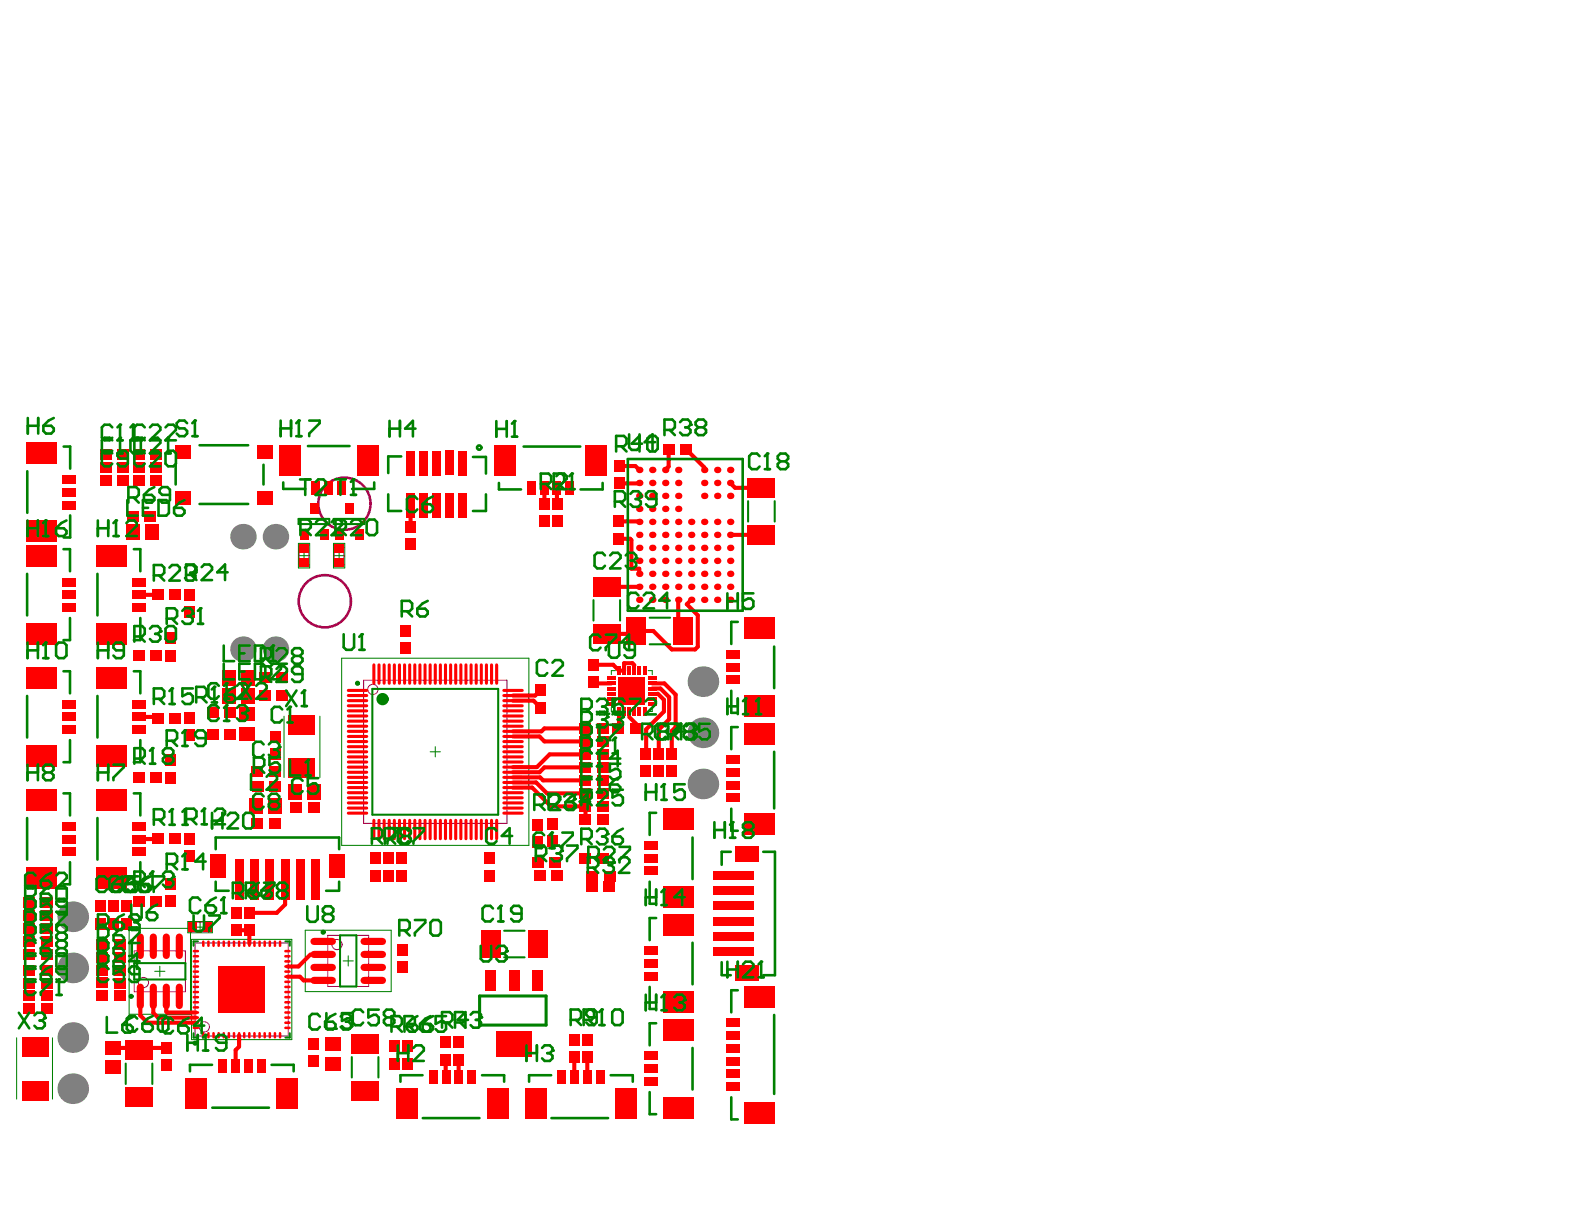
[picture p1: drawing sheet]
<svg xmlns="http://www.w3.org/2000/svg" width="279mm" height="216mm" viewBox="0 0 279 216" stroke-linecap="round" stroke-linejoin="round" font-family="sans-serif">
<g fill="none" stroke="#008000" stroke-width=".18">
<path d="M52.6 95.8h2v4.4h-2zM52.8 98h1.7M53.6 97.2v1.7M58.8 95.8h2v4.4h-2zM59 98h1.7M59.8 97.2v1.7M60.3 116.1h33v33h-33zM75.9 132.6h1.8M76.8 131.7v1.8M22.8 163.8h10.8v15.1h-10.8zM27.3 171.3h1.8M28.2 170.4v1.8"/>
<path d="M33.1 162.5h4.4v2h-4.4zM33.8 165.7h17.7v17.7h-17.7zM34.4 163.5h1.8M35.3 162.7v1.7M41.7 174.5h1.8M42.6 173.6v1.8M53.8 164.1h15.2v10.8h-15.2zM60.5 169.5h1.8M61.4 168.6v1.8"/>
</g>
<g fill="none" stroke="#800080" stroke-width=".18">
<path d="M52.8 96.4h1.7v3.2h-1.7zM59 96.4h1.7v3.2h-1.7zM64.1 120h25.3v25.2h-25.3zM23.7 167.7h9v7.2h-9zM33.7 162.7h3.2v1.7h-3.2zM34.4 166.3h16.4v16.4h-16.4zM57.8 165h7.2v9h-7.2z"/>
<circle cx="65.8" cy="121.6" r=".9"/>
<circle cx="25.3" cy="173.3" r=".9"/>
<circle cx="59.4" cy="166.6" r=".9"/>
<circle cx="36" cy="181.1" r=".9"/>
</g>
<g fill="none" stroke="#800080" stroke-width=".46">
<circle cx="60.8" cy="88.8" r="4.6"/>
<circle cx="57.3" cy="106.1" r="4.6"/>
</g>
<g fill="none" stroke="#f00" stroke-width=".72">
<path d="M117.9 79.2v3.1l-.6 .6M121 79.2l3.2 3.2v.5M72.4 89.1v3.8M96 86.1v2.7M98.2 86.1v2.7M109.1 95h2.1l.2 .3v5h1.4v.9M109.1 92l3.7 .1M109.3 82.2h2.8l.7 .7M109.3 85.3h3.4M128.8 85.2l.9 .8h4.6M128.8 94.3h5.5M24.5 104.9h3.3"/>
<path d="M104.7 117.3h3.5l1 1h.9v-1.3h1.5l.3 .3M107 111.8h4.7M107 103.5h5.8M119.6 105.8v4.6l1 .9M121.9 105.8l-.8 .8 2 1.9v5.6l-.5 .5h-4.1l-3.3-3.3h-2.9M24.5 126.5h3.2M90.5 138.9h3.4l3.3 3.3h6.1v2.3M90.5 138h4.1l1.9 1.9h6.8M90.5 137.1h4.8l.5 .5h7.5M90.5 129.9h4.7l.8 .9h7.3M90.5 123.6h3.6l1.2 1.2M95.3 121.8l-.9 .9h-3.9"/>
<path d="M103.3 135.4h-7.3l-.8 .8h-4.7M103.3 133.1h-6.4l-2.2 2.2h-4.2M103.3 128.5h-7.3l-.5 .5h-5M105 120.5h2.8M109.2 125.5v2.9M111 126.5l1.2 1.1v.9M115.1 121.4h1.4l1.5 1.6v3.9l-1.8 1.8v4.3M115.1 120.5h2.1l2 2v5.8l-.7 .6v4.1M116 122.3l1.1 1.1v2.1l-3.1 3.1-.1 4.4M24.5 148h3.3M50.3 155.1v4.4l-1.5 1.5h-4.8M24.8 175.7v3.4l1.2 1.3h8.6"/>
<path d="M27 175.7v3l.9 .8h6.7M29.3 175.7v2.7l.2 .2h5.1M41.7 164.1h2.3M44 164.1v2.4M50.7 172.3h2.2l.7 .6h3.4M54.8 168.3l-2.2 2.2h-1.9M19.9 184.8h9.4M42.2 183.5v.1M42.2 182.6v2l-.6 .6v2.9M78.6 186.9v2.9M80.9 186.9v3M101.3 186.4v3.4"/>
<path d="M103.6 186.4v3.5"/>
</g>
<g fill="#808080">
<circle cx="45.9" cy="171.3" r=".6"/>
<circle cx="45.9" cy="173.5" r=".6"/>
<circle cx="45.9" cy="175.6" r=".6"/>
<circle cx="45.9" cy="177.8" r=".6"/>
<circle cx="43.7" cy="171.3" r=".6"/>
<circle cx="43.7" cy="173.5" r=".6"/>
<circle cx="43.7" cy="175.6" r=".6"/>
<circle cx="43.7" cy="177.8" r=".6"/>
<circle cx="41.5" cy="171.3" r=".6"/>
<circle cx="41.5" cy="173.5" r=".6"/>
<circle cx="41.5" cy="175.6" r=".6"/>
<circle cx="41.5" cy="177.8" r=".6"/>
<circle cx="39.4" cy="171.3" r=".6"/>
<circle cx="39.4" cy="173.5" r=".6"/>
<circle cx="39.4" cy="175.6" r=".6"/>
<circle cx="39.4" cy="177.8" r=".6"/>
<circle cx="12.8" cy="192" r="2.71"/>
<circle cx="12.8" cy="161.7" r="2.71"/>
<circle cx="42.9" cy="114.5" r="2.26"/>
<circle cx="48.6" cy="114.5" r="2.26"/>
<circle cx="124" cy="129.3" r="2.71"/>
<circle cx="124" cy="120.2" r="2.71"/>
<circle cx="12.8" cy="183" r="2.71"/>
<circle cx="12.8" cy="170.7" r="2.71"/>
<circle cx="42.9" cy="94.7" r="2.26"/>
<circle cx="48.6" cy="94.7" r="2.26"/>
<circle cx="124" cy="138.3" r="2.71"/>
</g>
<g fill="#f00">
<path d="M4.2 177.1h2v1.8h-2z" fill-rule="evenodd"/>
<path d="M4.2 172.5h2v1.8h-2z" fill-rule="evenodd"/>
<path d="M4.2 165.2h2v1.8h-2z" fill-rule="evenodd"/>
<path d="M4.2 158.3h2v1.8h-2z" fill-rule="evenodd"/>
<path d="M19 161.9h1.8v2h-1.8z" fill-rule="evenodd"/>
<path d="M23.4 158.1h2v1.8h-2z" fill-rule="evenodd"/>
<path d="M23.3 147.3h2.4v1.4h-2.4z" fill-rule="evenodd"/>
<path d="M23.4 136.3h2v1.8h-2z" fill-rule="evenodd"/>
<path d="M23.3 125.7h2.4v1.5h-2.4z" fill-rule="evenodd"/>
<path d="M23.4 114.8h2v1.8h-2z" fill-rule="evenodd"/>
<path d="M23.3 106.5h2.4v1.4h-2.4z" fill-rule="evenodd"/>
<path d="M23.3 104.2h2.4v1.4h-2.4z" fill-rule="evenodd"/>
<path d="M23.4 81.5h2v1.8h-2z" fill-rule="evenodd"/>
<path d="M26.5 158.1h2v1.8h-2z" fill-rule="evenodd"/>
<path d="M26.9 147.1h2v1.8h-2z" fill-rule="evenodd"/>
<path d="M26.5 136.3h2v1.8h-2z" fill-rule="evenodd"/>
<path d="M26.9 125.8h2v1.8h-2z" fill-rule="evenodd"/>
<path d="M26.5 114.8h2v1.8h-2z" fill-rule="evenodd"/>
<path d="M26.9 104h2v1.8h-2z" fill-rule="evenodd"/>
<path d="M26.5 81.5h2v1.8h-2z" fill-rule="evenodd"/>
<path d="M29.9 147.1h2v1.8h-2z" fill-rule="evenodd"/>
<path d="M29.9 125.8h2v1.8h-2z" fill-rule="evenodd"/>
<path d="M29.9 104h2v1.8h-2z" fill-rule="evenodd"/>
</g>
<g fill="none" stroke="#f00" stroke-width=".45">
<path d="M34.2 176.8h.7M34.2 177.7h.7M34.2 178.6h.7M34.2 173.2h.7M34.2 174.1h.7M34.2 175h.7M34.2 169.6h.7M34.2 170.5h.7M34.2 171.4h.7M34.2 167.8h.7M35.9 166.1v.7M34.2 180.4h.7"/>
<path d="M34.2 181.3h.7"/>
</g>
<path d="M38.6 186.9h1.4v2.3h-1.4z" fill-rule="evenodd" fill="#f00"/>
<path d="M37.7 166.1v.7M38.6 166.1v.7M39.5 166.1v.7" fill="none" stroke="#f00" stroke-width=".45"/>
<path d="M40.8 186.9h1.5v2.3h-1.5z" fill-rule="evenodd" fill="#f00"/>
<path d="M41.3 166.1v.7M42.2 166.1v.7M43.1 166.1v.7" fill="none" stroke="#f00" stroke-width=".45"/>
<path d="M45.3 186.9h1.5v2.3h-1.5z" fill-rule="evenodd" fill="#f00"/>
<g fill="none" stroke="#f00" stroke-width=".45">
<path d="M44.9 166.1v.7M45.8 166.1v.7M46.7 166.1v.7M48.5 166.1v.7M49.4 166.1v.7M50.3 178.6h.8M50.3 177.7h.8M50.3 176.8h.8M50.3 175h.8M50.3 174.1h.8M50.3 173.2h.8M50.3 171.4h.8"/>
<path d="M50.3 170.5h.8M50.3 169.6h.8M50.3 167.8h.8M50.3 181.3h.8M50.3 180.4h.8"/>
</g>
<g fill="#f00">
<path d="M48.8 121.9h2v1.8h-2z" fill-rule="evenodd"/>
<path d="M48.8 118.6h2v1.9h-2z" fill-rule="evenodd"/>
<path d="M52.8 96h1.6v1.5h-1.6z" fill-rule="evenodd"/>
<path d="M57.2 84.8h1.5v2.4h-1.5z" fill-rule="evenodd"/>
<path d="M60.9 88.9h1.5v1.8h-1.5z" fill-rule="evenodd"/>
<path d="M59.5 84.8h1.4v2.4h-1.4z" fill-rule="evenodd"/>
<path d="M67.6 150.4h1.8v2h-1.8z" fill-rule="evenodd"/>
<path d="M71.1 183.5h1.8v2h-1.8z" fill-rule="evenodd"/>
<path d="M70.1 169.6h1.8v2h-1.8z" fill-rule="evenodd"/>
<path d="M70.6 110.3h1.8v2h-1.8z" fill-rule="evenodd"/>
<path d="M71.5 91.9h1.8v2h-1.8z" fill-rule="evenodd"/>
<path d="M85.5 150.4h1.8v2h-1.8z" fill-rule="evenodd"/>
<path d="M93 84.9h1.5v2.4h-1.5z" fill-rule="evenodd"/>
<path d="M97 151.2h1.9v1.8h-1.9z" fill-rule="evenodd"/>
<path d="M96.5 147.4h1.8v2h-1.8z" fill-rule="evenodd"/>
<path d="M97.5 84.9h1.5v2.4h-1.5z" fill-rule="evenodd"/>
<path d="M99.8 84.9h1.4v2.4h-1.4z" fill-rule="evenodd"/>
<path d="M108.9 124.8h.6v1.4h-.6z" fill-rule="evenodd"/>
<path d="M107.1 121.1h1.5v.7h-1.5z" fill-rule="evenodd"/>
<path d="M107.1 122h1.5v.7h-1.5z" fill-rule="evenodd"/>
<path d="M107.1 122.9h1.5v.7h-1.5z" fill-rule="evenodd"/>
<path d="M107.1 119.3h1.5v.7h-1.5z" fill-rule="evenodd"/>
<path d="M108.9 117.6h.6v1.4h-.6z" fill-rule="evenodd"/>
<path d="M110.7 124.8h.6v1.4h-.6z" fill-rule="evenodd"/>
<path d="M111.6 124.8h.6v1.4h-.6z" fill-rule="evenodd"/>
<path d="M112.5 124.8h.6v1.4h-.6z" fill-rule="evenodd"/>
<path d="M112.5 117.6h.6v1.4h-.6z" fill-rule="evenodd"/>
<path d="M111.6 117.6h.6v1.4h-.6z" fill-rule="evenodd"/>
<path d="M110.7 117.6h.6v1.4h-.6z" fill-rule="evenodd"/>
<path d="M115.3 132h1.8v2h-1.8z" fill-rule="evenodd"/>
<path d="M114.3 122.9h1.5v.7h-1.5z" fill-rule="evenodd"/>
<path d="M114.3 122h1.5v.7h-1.5z" fill-rule="evenodd"/>
<path d="M114.3 121.1h1.5v.7h-1.5z" fill-rule="evenodd"/>
<path d="M114.3 119.3h1.5v.7h-1.5z" fill-rule="evenodd"/>
<path d="M4.2 174.8h2v1.8h-2z" fill-rule="evenodd"/>
<path d="M4.2 167.4h2v1.9h-2z" fill-rule="evenodd"/>
<path d="M4.2 162.9h2v1.8h-2z" fill-rule="evenodd"/>
<path d="M4.2 160.6h2v1.8h-2z" fill-rule="evenodd"/>
<path d="M19 158.9h1.8v2h-1.8z" fill-rule="evenodd"/>
</g>
<g fill="#f00">
<circle cx="112.8" cy="103.5" r=".57"/>
<circle cx="112.8" cy="101.2" r=".57"/>
<circle cx="112.8" cy="96.6" r=".57"/>
<circle cx="112.8" cy="89.8" r=".57"/>
<circle cx="112.8" cy="85.2" r=".57"/>
<circle cx="112.8" cy="82.9" r=".57"/>
<circle cx="115.1" cy="103.5" r=".57"/>
<circle cx="115.1" cy="101.2" r=".57"/>
<circle cx="115.1" cy="96.6" r=".57"/>
<circle cx="115.1" cy="89.8" r=".57"/>
<circle cx="115.1" cy="85.2" r=".57"/>
<circle cx="115.1" cy="82.9" r=".57"/>
<circle cx="119.6" cy="103.5" r=".57"/>
<circle cx="119.6" cy="101.2" r=".57"/>
<circle cx="119.6" cy="96.6" r=".57"/>
<circle cx="119.6" cy="89.8" r=".57"/>
<circle cx="119.6" cy="85.2" r=".57"/>
<circle cx="119.6" cy="82.9" r=".57"/>
<circle cx="126.5" cy="103.5" r=".57"/>
<circle cx="126.5" cy="101.2" r=".57"/>
<circle cx="126.5" cy="96.6" r=".57"/>
<circle cx="126.5" cy="85.2" r=".57"/>
<circle cx="126.5" cy="82.9" r=".57"/>
</g>
<path d="M24.8 165.3v3.2M24.8 174.1v3.3" fill="none" stroke="#f00" stroke-width="1.3"/>
<g fill="#f00">
<path d="M23.3 145h2.4v1.5h-2.4z" fill-rule="evenodd"/>
<path d="M23.3 149.5h2.4v1.5h-2.4z" fill-rule="evenodd"/>
<path d="M23.3 128h2.4v1.4h-2.4z" fill-rule="evenodd"/>
<path d="M23.3 123.5h2.4v1.4h-2.4z" fill-rule="evenodd"/>
<path d="M23.3 101.9h2.4v1.5h-2.4z" fill-rule="evenodd"/>
<path d="M23.4 83.8h2v1.8h-2z" fill-rule="evenodd"/>
<path d="M23.4 79.2h2v1.8h-2z" fill-rule="evenodd"/>
</g>
<path d="M27 165.3v3.2M27 174.1v3.3" fill="none" stroke="#f00" stroke-width="1.3"/>
<g fill="#f00">
<path d="M26.5 83.8h2v1.8h-2z" fill-rule="evenodd"/>
<path d="M26.5 79.2h2v1.8h-2z" fill-rule="evenodd"/>
</g>
<path d="M31.6 165.3v3.2M31.6 174.1v3.3" fill="none" stroke="#f00" stroke-width="1.3"/>
<path d="M34.2 172.3h.7M34.2 175.9h.7M34.2 179.5h.7M34.2 168.7h.7M35.9 182.2v.8M37.7 182.2v.8M38.6 182.2v.8M39.5 182.2v.8" fill="none" stroke="#f00" stroke-width=".45"/>
<path d="M37.1 150.7h2.8v4.1h-2.8z" fill-rule="evenodd" fill="#f00"/>
<path d="M41.3 182.2v.8M42.2 182.2v.8M43.1 182.2v.8" fill="none" stroke="#f00" stroke-width=".45"/>
<g fill="#f00">
<path d="M40.8 163.1h1.8v2h-1.8z" fill-rule="evenodd"/>
<path d="M40.8 160h1.8v2h-1.8z" fill-rule="evenodd"/>
</g>
<path d="M44.9 182.2v.8M45.8 182.2v.8M46.7 182.2v.8" fill="none" stroke="#f00" stroke-width=".45"/>
<path d="M44.5 137.9h2v1.8h-2z" fill-rule="evenodd" fill="#f00"/>
<path d="M50.3 179.5h.8M50.3 175.9h.8M50.3 172.3h.8M50.3 168.7h.8M48.5 182.2v.8M49.4 182.2v.8" fill="none" stroke="#f00" stroke-width=".45"/>
<g fill="#f00">
<path d="M52.8 98.6h1.6v1.4h-1.6z" fill-rule="evenodd"/>
<path d="M53 93.4h1.5v1.8h-1.5z" fill-rule="evenodd"/>
<path d="M56.5 93.4h1.4v1.8h-1.4z" fill-rule="evenodd"/>
<path d="M59.2 93.4h1.5v1.8h-1.5z" fill-rule="evenodd"/>
</g>
<path d="M66.9 117.3v3.2M67.8 117.3v3.2M68.7 117.3v3.2M66.9 144.7v3.2M67.8 144.7v3.2M68.7 144.7v3.2" fill="none" stroke="#f00" stroke-width=".54"/>
<g fill="#f00">
<path d="M71.1 186.6h1.8v2h-1.8z" fill-rule="evenodd"/>
<path d="M70.1 166.6h1.8v2h-1.8z" fill-rule="evenodd"/>
</g>
<path d="M70.5 144.7v3.2M71.4 144.7v3.2M72.3 144.7v3.2" fill="none" stroke="#f00" stroke-width=".54"/>
<path d="M70.6 113.4h1.8v2h-1.8z" fill-rule="evenodd" fill="#f00"/>
<path d="M70.5 117.3v3.2M71.4 117.3v3.2M72.3 117.3v3.2" fill="none" stroke="#f00" stroke-width=".54"/>
<path d="M71.7 86.9h1.4v4.3h-1.4z" fill-rule="evenodd" fill="#f00"/>
<path d="M74.1 117.3v3.2M75 117.3v3.2M75.9 117.3v3.2M76.8 117.3v3.2M74.1 144.7v3.2M75 144.7v3.2M75.9 144.7v3.2M76.8 144.7v3.2" fill="none" stroke="#f00" stroke-width=".54"/>
<g fill="#f00">
<path d="M74 86.9h1.4v4.3h-1.4z" fill-rule="evenodd"/>
<path d="M77.7 185.9h1.8v2h-1.8z" fill-rule="evenodd"/>
<path d="M78 188.7h1.4v2.4h-1.4z" fill-rule="evenodd"/>
</g>
<path d="M78.6 117.3v3.2M79.5 117.3v3.2M80.4 117.3v3.2M78.6 144.7v3.2M79.5 144.7v3.2M80.4 144.7v3.2" fill="none" stroke="#f00" stroke-width=".54"/>
<g fill="#f00">
<path d="M78.6 86.9h1.4v4.3h-1.4z" fill-rule="evenodd"/>
<path d="M82.5 188.7h1.4v2.4h-1.4z" fill-rule="evenodd"/>
</g>
<path d="M82.2 117.3v3.2M83.1 117.3v3.2M84 117.3v3.2M82.2 144.7v3.2M83.1 144.7v3.2M84 144.7v3.2" fill="none" stroke="#f00" stroke-width=".54"/>
<path d="M85.7 171.1h1.8v3.6h-1.8z" fill-rule="evenodd" fill="#f00"/>
<path d="M85.8 117.3v3.2M86.7 117.3v3.2M87.6 117.3v3.2M85.8 144.7v3.2M86.7 144.7v3.2M87.6 144.7v3.2" fill="none" stroke="#f00" stroke-width=".54"/>
<g fill="#f00">
<path d="M89.8 171.1h1.8v3.6h-1.8z" fill-rule="evenodd"/>
<path d="M96.5 144.4h1.8v1.9h-1.8z" fill-rule="evenodd"/>
<path d="M100.4 185.5h1.8v1.9h-1.8z" fill-rule="evenodd"/>
<path d="M100.7 188.7h1.4v2.4h-1.4z" fill-rule="evenodd"/>
<path d="M100.4 182.4h1.8v2h-1.8z" fill-rule="evenodd"/>
<path d="M103.8 119.3h1.8v2h-1.8z" fill-rule="evenodd"/>
<path d="M103.8 116.3h1.8v2h-1.8z" fill-rule="evenodd"/>
<path d="M107.1 120.2h1.5v.7h-1.5z" fill-rule="evenodd"/>
<path d="M107.1 123.8h1.5v.7h-1.5z" fill-rule="evenodd"/>
<path d="M108.2 91h1.8v2h-1.8z" fill-rule="evenodd"/>
<path d="M108.2 94h1.8v2h-1.8z" fill-rule="evenodd"/>
<path d="M111.2 127.6h2v1.8h-2z" fill-rule="evenodd"/>
<path d="M115.3 135.1h1.8v1.9h-1.8z" fill-rule="evenodd"/>
<path d="M114.3 123.8h1.5v.7h-1.5z" fill-rule="evenodd"/>
<path d="M114.3 120.2h1.5v.7h-1.5z" fill-rule="evenodd"/>
<path d="M4.2 170.2h2v1.8h-2z" fill-rule="evenodd"/>
<path d="M41.4 151.5h1.5v7.2h-1.5z" fill-rule="evenodd"/>
<path d="M49.6 151.5h1.4v7.2h-1.4z" fill-rule="evenodd"/>
<path d="M52.3 151.5h1.4v7.2h-1.4z" fill-rule="evenodd"/>
<path d="M67.6 153.5h1.8v2h-1.8z" fill-rule="evenodd"/>
<path d="M71.5 95h1.8v1.9h-1.8z" fill-rule="evenodd"/>
<path d="M71.7 79.6h1.4v4.3h-1.4z" fill-rule="evenodd"/>
<path d="M74 79.6h1.4v4.3h-1.4z" fill-rule="evenodd"/>
<path d="M77.7 182.8h1.8v2h-1.8z" fill-rule="evenodd"/>
<path d="M78.6 79.5h1.4v4.3h-1.4z" fill-rule="evenodd"/>
<path d="M85.5 153.5h1.8v2h-1.8z" fill-rule="evenodd"/>
<path d="M103.5 153.7h2v1.8h-2z" fill-rule="evenodd"/>
<path d="M103.4 155.5h2v1.8h-2z" fill-rule="evenodd"/>
<path d="M7.3 177.1h1.9v1.8h-1.9z" fill-rule="evenodd"/>
<path d="M7.3 172.5h1.9v1.8h-1.9z" fill-rule="evenodd"/>
<path d="M7.3 165.2h1.9v1.8h-1.9z" fill-rule="evenodd"/>
<path d="M7.3 158.3h1.9v1.8h-1.9z" fill-rule="evenodd"/>
<path d="M10.9 147.3h2.4v1.4h-2.4z" fill-rule="evenodd"/>
<path d="M10.9 125.7h2.4v1.5h-2.4z" fill-rule="evenodd"/>
<path d="M10.9 106.5h2.4v1.4h-2.4z" fill-rule="evenodd"/>
<path d="M10.9 104.2h2.4v1.4h-2.4z" fill-rule="evenodd"/>
<path d="M11 88.4h2.3v1.4h-2.3z" fill-rule="evenodd"/>
<path d="M28.4 186.9h1.8v2h-1.8z" fill-rule="evenodd"/>
<path d="M18.6 187.1h2.7v2.4h-2.7z" fill-rule="evenodd"/>
<path d="M28.4 183.9h1.8v1.9h-1.8z" fill-rule="evenodd"/>
<path d="M18.6 183.7h2.7v2.3h-2.7z" fill-rule="evenodd"/>
<path d="M20.1 172.5h2v1.8h-2z" fill-rule="evenodd"/>
<path d="M17 172.5h2v1.8h-2z" fill-rule="evenodd"/>
<path d="M20.1 165.6h2v1.8h-2z" fill-rule="evenodd"/>
<path d="M17 165.6h2v1.8h-2z" fill-rule="evenodd"/>
<path d="M21.3 161.9h1.8v2h-1.8z" fill-rule="evenodd"/>
<path d="M29.1 158h1.8v1.9h-1.8z" fill-rule="evenodd"/>
<path d="M29.1 154.9h1.8v2h-1.8z" fill-rule="evenodd"/>
<path d="M29.1 136.2h1.8v2h-1.8z" fill-rule="evenodd"/>
<path d="M29.1 133.1h1.8v2h-1.8z" fill-rule="evenodd"/>
<path d="M29.1 114.7h1.8v1.9h-1.8z" fill-rule="evenodd"/>
<path d="M17.7 81.5h2v1.8h-2z" fill-rule="evenodd"/>
<path d="M20.8 81.5h2v1.8h-2z" fill-rule="evenodd"/>
<path d="M43.1 186.9h1.4v2.3h-1.4z" fill-rule="evenodd"/>
</g>
<g fill="#f00">
<circle cx="112.8" cy="98.9" r=".57"/>
<circle cx="112.8" cy="105.8" r=".57"/>
<circle cx="112.8" cy="94.3" r=".57"/>
<circle cx="112.8" cy="92.1" r=".57"/>
<circle cx="112.8" cy="87.5" r=".57"/>
<circle cx="115.1" cy="98.9" r=".57"/>
<circle cx="115.1" cy="105.8" r=".57"/>
<circle cx="115.1" cy="94.3" r=".57"/>
<circle cx="115.1" cy="92.1" r=".57"/>
<circle cx="115.1" cy="87.5" r=".57"/>
<circle cx="119.6" cy="98.9" r=".57"/>
<circle cx="119.6" cy="105.8" r=".57"/>
<circle cx="119.6" cy="94.3" r=".57"/>
<circle cx="119.6" cy="92.1" r=".57"/>
<circle cx="119.6" cy="87.5" r=".57"/>
<circle cx="126.5" cy="105.8" r=".57"/>
<circle cx="126.5" cy="98.9" r=".57"/>
<circle cx="126.5" cy="94.3" r=".57"/>
<circle cx="126.5" cy="92.1" r=".57"/>
<circle cx="126.5" cy="87.5" r=".57"/>
</g>
<path d="M36.8 166.1v.7M40.4 166.1v.7M44 166.1v.7" fill="none" stroke="#f00" stroke-width=".45"/>
<g fill="#f00">
<path d="M33.3 162.7h1.5v1.7h-1.5z" fill-rule="evenodd"/>
<path d="M35.8 162.7h1.5v1.7h-1.5z" fill-rule="evenodd"/>
<path d="M32.6 147h1.8v2h-1.8z" fill-rule="evenodd"/>
<path d="M32.6 128.7h1.8v2h-1.8z" fill-rule="evenodd"/>
<path d="M36.5 128.7h2v1.8h-2z" fill-rule="evenodd"/>
<path d="M39.6 128.7h2v1.8h-2z" fill-rule="evenodd"/>
<path d="M42.2 128.2h2.7v2.4h-2.7z" fill-rule="evenodd"/>
<path d="M32.6 125.7h1.8v1.9h-1.8z" fill-rule="evenodd"/>
<path d="M42.2 124.8h2.7v2.3h-2.7z" fill-rule="evenodd"/>
<path d="M36.5 124.8h2v1.8h-2z" fill-rule="evenodd"/>
<path d="M39.6 124.8h2v1.8h-2z" fill-rule="evenodd"/>
<path d="M39.2 121.4h2.3v2.7h-2.3z" fill-rule="evenodd"/>
<path d="M42.6 121.4h2.3v2.7h-2.3z" fill-rule="evenodd"/>
<path d="M32.6 107h1.8v1.9h-1.8z" fill-rule="evenodd"/>
</g>
<path d="M55.4 172.9h3.2M55.4 170.6h3.2M55.4 166.1h3.2" fill="none" stroke="#f00" stroke-width="1.3"/>
<path d="M47.6 166.1v.7" fill="none" stroke="#f00" stroke-width=".45"/>
<g fill="#f00">
<path d="M47.5 144.3h1.9v1.8h-1.9z" fill-rule="evenodd"/>
<path d="M47.7 132.1h1.8v2h-1.8z" fill-rule="evenodd"/>
<path d="M47.7 129h1.8v2h-1.8z" fill-rule="evenodd"/>
<path d="M54.7 88.9h1.5v1.8h-1.5z" fill-rule="evenodd"/>
<path d="M55 84.8h1.4v2.4h-1.4z" fill-rule="evenodd"/>
<path d="M68.8 183.5h1.8v2h-1.8z" fill-rule="evenodd"/>
</g>
<path d="M64.2 172.9h3.3M64.2 170.6h3.3M64.2 166.1h3.3" fill="none" stroke="#f00" stroke-width="1.3"/>
<g fill="#f00">
<path d="M69.9 150.4h1.8v2h-1.8z" fill-rule="evenodd"/>
<path d="M65.3 150.4h1.8v2h-1.8z" fill-rule="evenodd"/>
</g>
<g fill="none" stroke="#f00" stroke-width=".54">
<path d="M61.4 139.8h3.3M61.4 136.2h3.3M61.4 137.1h3.3M61.4 138h3.3M61.4 132.6h3.3M61.4 133.5h3.3M61.4 134.4h3.3M61.4 129h3.3M61.4 129.9h3.3M61.4 130.8h3.3M61.4 125.4h3.3M61.4 126.3h3.3"/>
<path d="M61.4 127.2h3.3M61.4 121.8h3.3M61.4 122.7h3.3M61.4 123.6h3.3M61.4 143.4h3.3M61.4 140.7h3.3M61.4 141.6h3.3"/>
</g>
<g fill="#f00">
<path d="M93.9 151.2h2v1.8h-2z" fill-rule="evenodd"/>
<path d="M102.3 150.5h2v1.8h-2z" fill-rule="evenodd"/>
<path d="M94 147.5h1.8v2h-1.8z" fill-rule="evenodd"/>
<path d="M102.3 143.6h2v1.8h-2z" fill-rule="evenodd"/>
<path d="M102.3 136.7h2v1.9h-2z" fill-rule="evenodd"/>
<path d="M102.3 132.2h2v1.8h-2z" fill-rule="evenodd"/>
<path d="M95.3 84.9h1.4v2.4h-1.4z" fill-rule="evenodd"/>
<path d="M113.6 187.8h2.4v1.4h-2.4z" fill-rule="evenodd"/>
<path d="M113.6 169.2h2.4v1.4h-2.4z" fill-rule="evenodd"/>
<path d="M105.3 150.5h2v1.8h-2z" fill-rule="evenodd"/>
<path d="M113.6 150.6h2.4v1.5h-2.4z" fill-rule="evenodd"/>
<path d="M113.6 148.4h2.4v1.4h-2.4z" fill-rule="evenodd"/>
<path d="M105.3 143.6h2v1.8h-2z" fill-rule="evenodd"/>
<path d="M105.3 136.7h2v1.9h-2z" fill-rule="evenodd"/>
<path d="M113 132h1.8v2h-1.8z" fill-rule="evenodd"/>
<path d="M105.3 132.2h2v1.8h-2z" fill-rule="evenodd"/>
<path d="M109.8 124.8h.6v1.4h-.6z" fill-rule="evenodd"/>
<path d="M113.4 124.8h.6v1.4h-.6z" fill-rule="evenodd"/>
<path d="M113.4 117.6h.6v1.4h-.6z" fill-rule="evenodd"/>
<path d="M109.8 117.6h.6v1.4h-.6z" fill-rule="evenodd"/>
<path d="M108.4 84.3h1.8v2h-1.8z" fill-rule="evenodd"/>
<path d="M108.4 81.2h1.8v2h-1.8z" fill-rule="evenodd"/>
<path d="M116.9 78.3h2v1.8h-2z" fill-rule="evenodd"/>
<path d="M128 190.9h2.4v1.5h-2.4z" fill-rule="evenodd"/>
<path d="M128 188.7h2.4v1.4h-2.4z" fill-rule="evenodd"/>
<path d="M128 184.2h2.4v1.4h-2.4z" fill-rule="evenodd"/>
<path d="M128 179.7h2.4v1.4h-2.4z" fill-rule="evenodd"/>
<path d="M125.7 161.8h7.3v1.4h-7.3z" fill-rule="evenodd"/>
<path d="M125.7 159.1h7.3v1.4h-7.3z" fill-rule="evenodd"/>
<path d="M128 140h2.4v1.5h-2.4z" fill-rule="evenodd"/>
<path d="M128 133.3h2.4v1.4h-2.4z" fill-rule="evenodd"/>
<path d="M128 114.7h2.4v1.4h-2.4z" fill-rule="evenodd"/>
<path d="M120 78.3h2v1.8h-2z" fill-rule="evenodd"/>
<path d="M3.8 190.7h4.7v3.4h-4.7z" fill-rule="evenodd"/>
<path d="M7.3 174.8h1.9v1.8h-1.9z" fill-rule="evenodd"/>
<path d="M7.3 167.4h1.9v1.9h-1.9z" fill-rule="evenodd"/>
<path d="M7.3 162.9h1.9v1.8h-1.9z" fill-rule="evenodd"/>
<path d="M7.3 160.6h1.9v1.8h-1.9z" fill-rule="evenodd"/>
<path d="M10.9 145h2.4v1.5h-2.4z" fill-rule="evenodd"/>
<path d="M10.9 149.5h2.4v1.5h-2.4z" fill-rule="evenodd"/>
<path d="M4.6 131.4h5.4v3.8h-5.4z" fill-rule="evenodd"/>
<path d="M10.9 128h2.4v1.4h-2.4z" fill-rule="evenodd"/>
<path d="M4.6 117.7h5.4v3.7h-5.4z" fill-rule="evenodd"/>
<path d="M10.9 123.5h2.4v1.4h-2.4z" fill-rule="evenodd"/>
<path d="M10.9 101.9h2.4v1.5h-2.4z" fill-rule="evenodd"/>
<path d="M4.6 91.8h5.4v3.8h-5.4z" fill-rule="evenodd"/>
<path d="M11 83.8h2.3v1.5h-2.3z" fill-rule="evenodd"/>
<path d="M11 86.1h2.3v1.4h-2.3z" fill-rule="evenodd"/>
<path d="M4.6 78h5.4v3.8h-5.4z" fill-rule="evenodd"/>
<path d="M22.1 191.8h4.9v3.5h-4.9z" fill-rule="evenodd"/>
<path d="M20.1 174.8h2v1.8h-2z" fill-rule="evenodd"/>
<path d="M17 174.8h2v1.8h-2z" fill-rule="evenodd"/>
</g>
<g fill="#f00">
<circle cx="117.3" cy="103.5" r=".57"/>
<circle cx="117.3" cy="101.2" r=".57"/>
<circle cx="117.3" cy="96.6" r=".57"/>
<circle cx="117.3" cy="89.8" r=".57"/>
<circle cx="117.3" cy="85.2" r=".57"/>
<circle cx="117.3" cy="82.9" r=".57"/>
<circle cx="121.9" cy="103.5" r=".57"/>
<circle cx="124.2" cy="103.5" r=".57"/>
<circle cx="128.8" cy="103.5" r=".57"/>
<circle cx="121.9" cy="101.2" r=".57"/>
<circle cx="124.2" cy="101.2" r=".57"/>
<circle cx="128.8" cy="101.2" r=".57"/>
<circle cx="121.9" cy="96.6" r=".57"/>
<circle cx="124.2" cy="96.6" r=".57"/>
<circle cx="128.8" cy="96.6" r=".57"/>
<circle cx="124.2" cy="85.2" r=".57"/>
<circle cx="128.8" cy="85.2" r=".57"/>
<circle cx="124.2" cy="82.9" r=".57"/>
<circle cx="128.8" cy="82.9" r=".57"/>
</g>
<path d="M29.3 165.3v3.2M29.3 174.1v3.3" fill="none" stroke="#f00" stroke-width="1.3"/>
<g fill="#f00">
<path d="M20.1 167.9h2v1.8h-2z" fill-rule="evenodd"/>
<path d="M17 167.9h2v1.8h-2z" fill-rule="evenodd"/>
<path d="M21.3 158.9h1.8v2h-1.8z" fill-rule="evenodd"/>
<path d="M17 131.4h5.4v3.8h-5.4z" fill-rule="evenodd"/>
<path d="M17 117.7h5.4v3.7h-5.4z" fill-rule="evenodd"/>
<path d="M25.5 90.2h1.9v1.8h-1.9z" fill-rule="evenodd"/>
<path d="M22.4 90.2h2v1.8h-2z" fill-rule="evenodd"/>
<path d="M25.6 92.5h2.4v2.7h-2.4z" fill-rule="evenodd"/>
<path d="M22.2 92.5h2.3v2.7h-2.3z" fill-rule="evenodd"/>
<path d="M17.7 83.8h2v1.8h-2z" fill-rule="evenodd"/>
<path d="M20.8 83.8h2v1.8h-2z" fill-rule="evenodd"/>
<path d="M17.7 79.2h2v1.8h-2z" fill-rule="evenodd"/>
<path d="M20.8 79.2h2v1.8h-2z" fill-rule="evenodd"/>
<path d="M32.8 190.2h3.7v5.4h-3.7z" fill-rule="evenodd"/>
</g>
<path d="M36.8 182.2v.8M40.4 182.2v.8M44 182.2v.8" fill="none" stroke="#f00" stroke-width=".45"/>
<g fill="#f00">
<path d="M43.1 160h1.8v2h-1.8z" fill-rule="evenodd"/>
<path d="M43.1 163.1h1.8v2h-1.8z" fill-rule="evenodd"/>
<path d="M32.6 150h1.8v2h-1.8z" fill-rule="evenodd"/>
<path d="M39.2 118.2h2.3v2.7h-2.3z" fill-rule="evenodd"/>
<path d="M42.6 118.2h2.3v2.7h-2.3z" fill-rule="evenodd"/>
<path d="M32.6 103.9h1.8v2h-1.8z" fill-rule="evenodd"/>
<path d="M48.8 190.2h3.7v5.4h-3.7z" fill-rule="evenodd"/>
<path d="M54.3 186.2h1.8v2h-1.8z" fill-rule="evenodd"/>
<path d="M57.3 186.4h2.7v2.4h-2.7z" fill-rule="evenodd"/>
</g>
<path d="M47.6 182.2v.8" fill="none" stroke="#f00" stroke-width=".45"/>
<path d="M55.4 168.3h3.2" fill="none" stroke="#f00" stroke-width="1.3"/>
<g fill="#f00">
<path d="M54.3 141.6h2v1.8h-2z" fill-rule="evenodd"/>
<path d="M51.3 141.6h1.9v1.8h-1.9z" fill-rule="evenodd"/>
<path d="M47.5 135.1h1.9v1.8h-1.9z" fill-rule="evenodd"/>
<path d="M50.8 133.8h4.7v3.5h-4.7z" fill-rule="evenodd"/>
<path d="M47.6 137.9h2v1.8h-2z" fill-rule="evenodd"/>
<path d="M68.8 186.6h1.8v2h-1.8z" fill-rule="evenodd"/>
<path d="M62 190.7h4.8v3.4h-4.8z" fill-rule="evenodd"/>
<path d="M69.9 192h3.8v5.4h-3.8z" fill-rule="evenodd"/>
</g>
<path d="M64.2 168.3h3.3" fill="none" stroke="#f00" stroke-width="1.3"/>
<path d="M65.9 117.3v3.2M69.6 117.3v3.2M73.2 117.3v3.2M61.4 128.1h3.3M61.4 131.7h3.3M61.4 135.3h3.3M61.4 138.9h3.3M61.4 124.5h3.3M61.4 142.5h3.3M65.9 144.7v3.2M69.6 144.7v3.2M73.2 144.7v3.2" fill="none" stroke="#f00" stroke-width=".54"/>
<g fill="#f00">
<path d="M62.6 93.4h1.5v1.8h-1.5z" fill-rule="evenodd"/>
<path d="M80 185.9h1.8v2h-1.8z" fill-rule="evenodd"/>
<path d="M75.7 188.7h1.5v2.4h-1.5z" fill-rule="evenodd"/>
<path d="M80.2 188.7h1.5v2.4h-1.5z" fill-rule="evenodd"/>
<path d="M85.9 192h3.8v5.4h-3.8z" fill-rule="evenodd"/>
<path d="M84.9 164.1h3.4v4.9h-3.4z" fill-rule="evenodd"/>
</g>
<path d="M77.7 117.3v3.2M81.3 117.3v3.2M84.9 117.3v3.2M77.7 144.7v3.2M81.3 144.7v3.2M84.9 144.7v3.2" fill="none" stroke="#f00" stroke-width=".54"/>
<g fill="#f00">
<path d="M76.3 86.9h1.4v4.3h-1.4z" fill-rule="evenodd"/>
<path d="M80.9 86.9h1.4v4.3h-1.4z" fill-rule="evenodd"/>
<path d="M102.7 185.5h1.8v1.9h-1.8z" fill-rule="evenodd"/>
<path d="M92.6 192h3.8v5.4h-3.8z" fill-rule="evenodd"/>
<path d="M98.4 188.7h1.4v2.4h-1.4z" fill-rule="evenodd"/>
<path d="M102.9 188.7h1.4v2.4h-1.4z" fill-rule="evenodd"/>
<path d="M94 171.1h1.8v3.6h-1.8z" fill-rule="evenodd"/>
<path d="M102.7 182.4h1.8v2h-1.8z" fill-rule="evenodd"/>
<path d="M93.2 164.1h3.4v4.9h-3.4z" fill-rule="evenodd"/>
<path d="M102.3 141.3h2v1.8h-2z" fill-rule="evenodd"/>
<path d="M94 144.4h1.8v2h-1.8z" fill-rule="evenodd"/>
<path d="M94.3 153.5h1.9v1.8h-1.9z" fill-rule="evenodd"/>
<path d="M97.3 153.5h2v1.8h-2z" fill-rule="evenodd"/>
<path d="M102.3 134.5h2v1.8h-2z" fill-rule="evenodd"/>
<path d="M102.3 129.9h2v1.8h-2z" fill-rule="evenodd"/>
<path d="M102.3 127.6h2v1.8h-2z" fill-rule="evenodd"/>
<path d="M94.4 120.8h1.8v1.9h-1.8z" fill-rule="evenodd"/>
<path d="M94.4 123.8h1.8v2h-1.8z" fill-rule="evenodd"/>
<path d="M95.1 90.9h1.8v2h-1.8z" fill-rule="evenodd"/>
<path d="M95.1 87.9h1.8v1.9h-1.8z" fill-rule="evenodd"/>
<path d="M97.4 90.9h1.8v2h-1.8z" fill-rule="evenodd"/>
<path d="M97.4 87.9h1.8v1.9h-1.8z" fill-rule="evenodd"/>
<path d="M113.6 190h2.4v1.5h-2.4z" fill-rule="evenodd"/>
<path d="M113.6 185.5h2.4v1.4h-2.4z" fill-rule="evenodd"/>
<path d="M105.2 188.7h1.4v2.4h-1.4z" fill-rule="evenodd"/>
<path d="M108.6 192h3.8v5.4h-3.8z" fill-rule="evenodd"/>
<path d="M113.6 171.5h2.4v1.4h-2.4z" fill-rule="evenodd"/>
<path d="M113.6 166.9h2.4v1.5h-2.4z" fill-rule="evenodd"/>
<path d="M105.3 141.3h2v1.8h-2z" fill-rule="evenodd"/>
<path d="M113.6 152.9h2.4v1.4h-2.4z" fill-rule="evenodd"/>
<path d="M113 135.1h1.8v1.9h-1.8z" fill-rule="evenodd"/>
<path d="M108.1 127.6h2v1.8h-2z" fill-rule="evenodd"/>
<path d="M105.3 134.5h2v1.8h-2z" fill-rule="evenodd"/>
<path d="M105.3 129.9h2v1.8h-2z" fill-rule="evenodd"/>
<path d="M105.3 127.6h2v1.8h-2z" fill-rule="evenodd"/>
<path d="M109.1 119.5h4.7v4.8h-4.7z" fill-rule="evenodd"/>
<path d="M128 186.4h2.4v1.5h-2.4z" fill-rule="evenodd"/>
<path d="M128 181.9h2.4v1.5h-2.4z" fill-rule="evenodd"/>
<path d="M125.7 167.2h7.3v1.4h-7.3z" fill-rule="evenodd"/>
<path d="M125.7 164.5h7.3v1.4h-7.3z" fill-rule="evenodd"/>
<path d="M125.7 156.4h7.3v1.4h-7.3z" fill-rule="evenodd"/>
<path d="M129.6 149.4h4.2v2.7h-4.2z" fill-rule="evenodd"/>
<path d="M125.7 153.7h7.3v1.4h-7.3z" fill-rule="evenodd"/>
<path d="M128 137.8h2.4v1.4h-2.4z" fill-rule="evenodd"/>
<path d="M128 135.5h2.4v1.5h-2.4z" fill-rule="evenodd"/>
<path d="M128 119.2h2.4v1.5h-2.4z" fill-rule="evenodd"/>
<path d="M128 117h2.4v1.4h-2.4z" fill-rule="evenodd"/>
<path d="M3.8 182.9h4.7v3.5h-4.7z" fill-rule="evenodd"/>
<path d="M7.3 170.2h1.9v1.8h-1.9z" fill-rule="evenodd"/>
<path d="M4.6 152.9h5.4v3.8h-5.4z" fill-rule="evenodd"/>
<path d="M4.6 139.2h5.4v3.8h-5.4z" fill-rule="evenodd"/>
<path d="M4.6 109.9h5.4v3.8h-5.4z" fill-rule="evenodd"/>
<path d="M4.6 96.1h5.4v3.8h-5.4z" fill-rule="evenodd"/>
<path d="M22.1 183.5h4.9v3.5h-4.9z" fill-rule="evenodd"/>
<path d="M17 170.2h2v1.8h-2z" fill-rule="evenodd"/>
<path d="M20.1 170.2h2v1.8h-2z" fill-rule="evenodd"/>
<path d="M17 152.9h5.4v3.8h-5.4z" fill-rule="evenodd"/>
<path d="M17 139.2h5.4v3.8h-5.4z" fill-rule="evenodd"/>
<path d="M29.1 111.6h1.8v2h-1.8z" fill-rule="evenodd"/>
<path d="M17 109.9h5.4v3.8h-5.4z" fill-rule="evenodd"/>
<path d="M17 96.1h5.4v3.8h-5.4z" fill-rule="evenodd"/>
<path d="M44.2 151.5h1.4v7.2h-1.4z" fill-rule="evenodd"/>
<path d="M54.3 183.2h1.8v2h-1.8z" fill-rule="evenodd"/>
<path d="M57.3 183h2.7v2.3h-2.7z" fill-rule="evenodd"/>
<path d="M55 151.5h1.4v7.2h-1.4z" fill-rule="evenodd"/>
<path d="M46.9 151.5h1.4v7.2h-1.4z" fill-rule="evenodd"/>
<path d="M50.8 126.1h4.7v3.4h-4.7z" fill-rule="evenodd"/>
<path d="M47.4 140.9h2.4v2.7h-2.4z" fill-rule="evenodd"/>
<path d="M50.9 138.4h2.3v2.7h-2.3z" fill-rule="evenodd"/>
<path d="M54.3 138.4h2.3v2.7h-2.3z" fill-rule="evenodd"/>
<path d="M49.2 78.5h3.8v5.4h-3.8z" fill-rule="evenodd"/>
<path d="M62 182.4h4.8v3.4h-4.8z" fill-rule="evenodd"/>
<path d="M69.9 153.5h1.8v2h-1.8z" fill-rule="evenodd"/>
<path d="M65.3 153.5h1.8v2h-1.8z" fill-rule="evenodd"/>
<path d="M63 78.5h3.8v5.4h-3.8z" fill-rule="evenodd"/>
<path d="M80 182.8h1.8v2h-1.8z" fill-rule="evenodd"/>
<path d="M76.3 79.6h1.4v4.3h-1.4z" fill-rule="evenodd"/>
<path d="M80.9 79.6h1.4v4.3h-1.4z" fill-rule="evenodd"/>
<path d="M102.3 139h2v1.8h-2z" fill-rule="evenodd"/>
<path d="M105.3 139h2v1.8h-2z" fill-rule="evenodd"/>
<path d="M106.6 153.7h2v1.8h-2z" fill-rule="evenodd"/>
<path d="M106.5 155.5h2v1.8h-2z" fill-rule="evenodd"/>
<path d="M110.5 108.9h3.5v4.8h-3.5z" fill-rule="evenodd"/>
<path d="M129.6 170.2h4.2v2.7h-4.2z" fill-rule="evenodd"/>
<path d="M16.7 161.9h1.8v2h-1.8z" fill-rule="evenodd"/>
<path d="M44.4 144.3h2v1.8h-2z" fill-rule="evenodd"/>
<path d="M45.8 121.9h1.9v1.8h-1.9z" fill-rule="evenodd"/>
<path d="M45.8 118.6h1.9v1.9h-1.9z" fill-rule="evenodd"/>
<path d="M59 96h1.6v1.5h-1.6z" fill-rule="evenodd"/>
</g>
<g fill="#f00">
<circle cx="117.3" cy="98.9" r=".57"/>
<circle cx="117.3" cy="105.8" r=".57"/>
<circle cx="117.3" cy="94.3" r=".57"/>
<circle cx="117.3" cy="92.1" r=".57"/>
<circle cx="117.3" cy="87.5" r=".57"/>
<circle cx="121.9" cy="105.8" r=".57"/>
<circle cx="121.9" cy="98.9" r=".57"/>
<circle cx="124.2" cy="105.8" r=".57"/>
<circle cx="124.2" cy="98.9" r=".57"/>
<circle cx="128.8" cy="98.9" r=".57"/>
<circle cx="128.8" cy="105.8" r=".57"/>
<circle cx="121.9" cy="94.3" r=".57"/>
<circle cx="121.9" cy="92.1" r=".57"/>
<circle cx="124.2" cy="94.3" r=".57"/>
<circle cx="124.2" cy="92.1" r=".57"/>
<circle cx="124.2" cy="87.5" r=".57"/>
<circle cx="128.8" cy="87.5" r=".57"/>
<circle cx="128.8" cy="92.1" r=".57"/>
<circle cx="128.8" cy="94.3" r=".57"/>
</g>
<path d="M88.9 139.8h3.2M88.9 138h3.2M88.9 137.1h3.2M88.9 136.2h3.2M88.9 143.4h3.2M88.9 141.6h3.2M88.9 140.7h3.2" fill="none" stroke="#f00" stroke-width=".54"/>
<path d="M117.6 132h1.8v2h-1.8z" fill-rule="evenodd" fill="#f00"/>
<path d="M88.9 134.4h3.2M88.9 133.5h3.2M88.9 132.6h3.2M88.9 130.8h3.2M88.9 129.9h3.2M88.9 129h3.2M88.9 127.2h3.2M88.9 126.3h3.2M88.9 125.4h3.2M88.9 123.6h3.2M88.9 122.7h3.2M88.9 121.8h3.2" fill="none" stroke="#f00" stroke-width=".54"/>
<g fill="#f00">
<path d="M16.7 158.9h1.8v2h-1.8z" fill-rule="evenodd"/>
<path d="M38.6 170.5h8.1v8.1h-8.1z" fill-rule="evenodd"/>
<path d="M58 150.7h2.7v4.1h-2.7z" fill-rule="evenodd"/>
<path d="M44.4 135.1h2v1.8h-2z" fill-rule="evenodd"/>
<path d="M59 98.6h1.6v1.4h-1.6z" fill-rule="evenodd"/>
<path d="M30.9 86.6h2.8v2.4h-2.8z" fill-rule="evenodd"/>
<path d="M45.3 86.6h2.8v2.4h-2.8z" fill-rule="evenodd"/>
<path d="M30.9 78.5h2.8v2.4h-2.8z" fill-rule="evenodd"/>
<path d="M45.3 78.5h2.8v2.4h-2.8z" fill-rule="evenodd"/>
<path d="M131.3 194.4h5.4v3.8h-5.4z" fill-rule="evenodd"/>
<path d="M116.9 193.5h5.4v3.8h-5.4z" fill-rule="evenodd"/>
<path d="M131.3 173.9h5.4v3.8h-5.4z" fill-rule="evenodd"/>
<path d="M116.9 174.9h5.4v3.8h-5.4z" fill-rule="evenodd"/>
<path d="M116.9 179.7h5.4v3.8h-5.4z" fill-rule="evenodd"/>
<path d="M116.9 156.4h5.4v3.8h-5.4z" fill-rule="evenodd"/>
<path d="M116.9 161.2h5.4v3.8h-5.4z" fill-rule="evenodd"/>
<path d="M131.3 143.5h5.4v3.8h-5.4z" fill-rule="evenodd"/>
</g>
<path d="M88.9 142.5h3.2" fill="none" stroke="#f00" stroke-width=".54"/>
<g fill="#f00">
<path d="M116.9 142.6h5.4v3.8h-5.4z" fill-rule="evenodd"/>
<path d="M117.6 135.1h1.8v1.9h-1.8z" fill-rule="evenodd"/>
<path d="M131.3 127.5h5.4v3.8h-5.4z" fill-rule="evenodd"/>
</g>
<path d="M88.9 138.9h3.2M88.9 135.3h3.2M88.9 131.7h3.2M88.9 128.1h3.2M88.9 124.5h3.2" fill="none" stroke="#f00" stroke-width=".54"/>
<g fill="#f00">
<path d="M104.6 101.8h4.9v3.4h-4.9z" fill-rule="evenodd"/>
<path d="M131.9 84.3h4.8v3.5h-4.8z" fill-rule="evenodd"/>
<path d="M131.9 92.6h4.8v3.5h-4.8z" fill-rule="evenodd"/>
<path d="M44 140.9h2.3v2.7h-2.3z" fill-rule="evenodd"/>
<path d="M87.6 181.9h6.3v4.5h-6.3z" fill-rule="evenodd"/>
<path d="M131.3 122.7h5.4v3.8h-5.4z" fill-rule="evenodd"/>
<path d="M103.3 78.6h3.7v5.4h-3.7z" fill-rule="evenodd"/>
<path d="M87.3 78.6h3.7v5.4h-3.7z" fill-rule="evenodd"/>
<path d="M131.3 108.9h5.4v3.8h-5.4z" fill-rule="evenodd"/>
<path d="M104.6 110.1h4.9v3.4h-4.9z" fill-rule="evenodd"/>
<path d="M118.8 108.9h3.5v4.8h-3.5z" fill-rule="evenodd"/>
</g>
<g fill="none" stroke="#008000" stroke-width=".46">
<path d="M11.2 78.8h1.2v3.9M35.2 78.5h8.6M54.3 78.7h7.4M92.4 78.8h10M4.8 83.1v7.4M11.2 96.9h1.1v3.9M12.4 90.9v3.9h-1.2M23.6 96.9h1.2v3.9M31 82v3.5M35.2 88.9h8.6M46.5 82v3.5M50 85.1v1.1h3.9"/>
<path d="M66 85.1v1.1h-3.9M68.5 87.2v2.9h2.3M70.8 80.5h-2.3v2.9M83.4 80.6h2.3v2.9M85.7 87.2v2.9h-2.3M88 85.2v1.1h3.9M106.3 85.2v1.1h-3.9M110.7 81h20.3v26.7h-20.3zM4.8 101.2v7.4M11.2 118.4h1.1v3.9M12.3 109v3.9h-1.1M17.2 101.2v7.4"/>
<path d="M23.6 118.4h1.2v3.9M24.8 109v3.9h-1.2M130.1 109.7h-1.1v3.9M136.6 114.1v7.3M4.8 122.8v7.3M11.2 139.9h1.1v3.9M12.3 130.5v3.9h-1.1M17.2 122.8v7.3M23.6 139.9h1.2v3.9M24.8 130.5v3.9h-1.2M34.6 123h1.4l.4-.5v-.9l-.4-.4h-1.4v2.7M35.5 123l.9 .9"/>
<path d="M37.4 123.9h.9M37.8 121.2v2.7M107.4 125.9h.1M129 121.8v3.9h1.1M130.1 128.3h-1.1v3.9M136.6 132.6v10M4.8 144.3v7.3M12.3 152.1v3.9h-1.1M17.2 144.3v7.3M24.8 152.1v3.9h-1.2M38 149.8v-2.1h21.8v2.1M38 155.5v1.6h2.3"/>
<path d="M57.5 157.1h2.3M59.8 155.5v1.6M114.6 155.5v3.9h1.1M115.7 143.4h-1.1v3.9M122.2 147.7v7.4M128.9 150.3h-1.6v2.2M129 142.6v3.9h1.1M134.6 150.3h2.1v21.7h-2.1M34.1 161.5v2.3l.5 .4h.9l.5-.4v-2.3M36.9 161.5h1.8v.4l-1.8 1.9v.4M114.6 174.1v3.9h1.1M115.7 161.9h-1.1v3.9"/>
<path d="M122.2 166.3v7.3M127.3 169.7v2.3M127.3 172h1.6M130.1 174.7h-1.1v3.9M136.6 179v14M37.4 187.8h-3.9v1.2M37.4 195.4h10M47.9 187.8h3.9v1.2M74.5 189.7h-3.9v1.1M74.6 197.2h10M85 189.7h3.9v1.1M97.2 189.7h-3.9v1.1"/>
<path d="M97.3 197.2h10M107.7 189.7h3.9v1.1M114.6 192.6v3.9h1.1M115.7 180.5h-1.1v3.9M122.2 184.8v7.4M129 193.6v3.8h1.1"/>
</g>
<g fill="none" stroke="#008000" stroke-width=".36">
<path d="M52.7 91.5h5.4v.9h-5.4zM58.9 91.5h5.4v.9h-5.4zM132 88.4v3.6M136.6 88.4v3.6M104.7 105.9v3.6M109.4 105.9v3.6M114.6 113.6h3.6M114.6 109h3.6M65.7 121.5h22.2v22.2h-22.2zM23.7 169.9h9v2.9h-9zM34.9 166.1h-.8v.7M50.3 166.1h.8v.7"/>
<path d="M60 165h2.9v9h-2.9zM88.9 168.9h3.6M88.9 164.2h3.6M22.2 187.6v3.6M26.9 187.6v3.6M34.1 182.2v.8h.8M51.1 182.2v.8h-.8M62.1 186.5v3.6M66.7 186.5v3.6"/>
</g>
<path d="M108.6 118.3h-.8v.7M114.3 118.3h.8v.7M50.1 126.3v10.8M56.4 126.3v10.9M107.8 124.8v.7M107.9 125.5h.6M115.1 124.8v.7h-.8M2.9 183v10.9M9.3 183.1v10.8" fill="none" stroke="#008000" stroke-width=".18"/>
<path d="M84.6 175.7h11.7v5.1h-11.7z" fill="none" stroke="#008000" stroke-width=".54"/>
<circle cx="37.8" cy="121.2" r=".23" fill="#008000"/>
<path d="M37.8 121.2l-.4 .4M39.6 122.5h1.4l.5 .5v.4l-.5 .5h-.9l-.5-.5zM41.5 121.2l-.9 .4-1 .9M6.3 173.2l-.5-.5h-.9l-.5 .5v1.8l.5 .5h.9l.5-.5M7.2 172.7h1.8v.5l-1.8 1.8v.5M9.9 175.5h1M10.4 172.7v2.8" fill="none" stroke="#008000" stroke-width=".46"/>
<circle cx="10.4" cy="172.7" r=".23" fill="#008000"/>
<path d="M3.3 178.6l1.9 2.8M5.2 178.6l-1.9 2.8M6.1 179.1l.4-.5h.9l.5 .5v.5M10.4 172.7l-.5 .5" fill="none" stroke="#008000" stroke-width=".46"/>
<circle cx="7.9" cy="179.6" r=".23" fill="#008000"/>
<g fill="none" stroke="#008000" stroke-width=".46">
<path d="M4.9 113.3v2.8M4.9 114.7h1.8M6.7 113.3v2.8M7.6 116.1h.9M8.1 113.3v2.8M4.9 134.9v2.7M4.9 136.3h1.8M6.7 134.9v2.7M8.1 136.3h.9M8.1 136.3l-.5-.5v-.5l.5-.4h.9l.4 .4v.5l-.4 .5M8.1 136.3l-.5 .4v.5l.5 .4h.9l.4-.4v-.5l-.4-.4M4.4 158.1h1.4l.5-.5v-.9l-.5-.4h-1.4v9.6"/>
<path d="M4.4 158.5h1.4M5.4 158.1l.9 .9v.9l-.5 .5h-1.4M7.2 157.6v2.3l.9-.4h.5l.4 .4v.9M7.2 157.6h1.4l.4 .5v.4M7.2 158.5h1.8l-.4 .5h-.9zM9 156.3l-.9 .4-.9 .9M9.9 156.7l.5-.4h.9l.5 .4v1.8l-.5 .5h-.9l-.5-.5zM11.8 159.9h-1.4l-.5-.4v-.5l.5-.5h.9l.5 .5v2.3l-1.9 1.8v.9l.5 .5M4.4 160.8h1.4M4.4 163.1h1.4M5.4 162.7l.9 .9v.9l-.5 .5h-1.4M5.4 160.4l.9 .9v.9l-.5 .5h-1.4"/>
<path d="M5.4 165l.9 .9M6.3 166.3l-.5-.4h-.9l-.5 .4v1.9l.5 .4h.9l.5-.4M7.2 163.1v1.4l.9-.5h.5l.4 .5v.9l-.4 .5h-.9l-.5-.5M7.2 167.3h1.4l.4 .4v.5l-.4 .4h-.9l-.5-.4zM7.2 160.8v1.4l.9-.4h.5l.4 .4v.9M7.2 163.1l.5 .5h.9l.4-.5M7.2 160.8h1.8M7.2 163.1h1.8M7.2 160.8l.5 .5h.9l.4-.5M7.9 179.6l-.5 .4M9 165.9l-.9 .4-.9 1M9.9 163.6l.5-.5h.9l.5 .5v.4l-.5 .5"/>
<path d="M9.9 160.8h1.9l-.5 .5h-.9zM10.4 165.9h.9M10.4 167.3l-.5 .4v.5l.5 .4h.9l.5-.4v-.5l-.5-.4M10.4 167.3h.9M10.4 165.9l-.5 .4v.5l.5 .5M10.4 164.5l-.5 .5v.4l.5 .5M10.4 164.5h.9M11.3 164.5l.5 .5v.4l-.5 .5M11.3 165.9l.5 .4v.5l-.5 .5M7 180h.4M7.4 180l.5 .5v.4l-.5 .5h-.9l-.4-.5"/>
</g>
<circle cx="8.1" cy="113.3" r=".23" fill="#008000"/>
<path d="M4.9 91.8v2.8M4.9 93.2h1.8M6.7 91.8v2.8M7.6 94.6h.9M8.1 91.8v2.8M8.1 113.3l-.5 .5M9.9 113.8l.5-.5h.9l.4 .5v1.8l-.4 .5h-.9l-.5-.5z" fill="none" stroke="#008000" stroke-width=".46"/>
<circle cx="8.1" cy="91.8" r=".23" fill="#008000"/>
<g fill="none" stroke="#008000" stroke-width=".46">
<path d="M4.9 73.7v2.8M4.9 75.1h1.8M6.7 73.7v2.8M7.7 75.1h1.3l.5 .5v.4l-.5 .5h-.9l-.4-.5zM9.5 73.7l-.9 .5-.9 .9M8.1 91.8l-.5 .5M9.9 93.2h1.4l.4 .4v.5l-.4 .5h-.9l-.5-.5zM11.7 91.8l-.9 .5-.9 .9M17.3 167.7h1.4l.4-.4v-1l-.4-.4h-1.4v2.7M18.2 167.7l.9 .9M18.8 179.4v2.7h1.9M20 167.3h1.4l.5 .4v.5l-.5 .4h-.9l-.5-.4z"/>
<path d="M21.9 165.9l-1 .4-.9 1M22.8 168.6h.9M23.2 165.9v2.7M23.4 179.4l-.9 .5-.9 .9M24.2 179.7l-.5-.5h-.9l-.4 .5v1.8l.4 .5h.9l.5-.5M27 179.2l-1 .5-.9 .9M27.9 179.7l.4-.5h.9l.5 .5v1.8l-.5 .5h-.9l-.4-.5zM21.6 180.8h1.4l.4 .4v.5l-.4 .4h-1l-.4-.4zM25.1 180.6h1.4l.5 .4v.5l-.5 .5h-.9l-.5-.5z"/>
</g>
<circle cx="23.2" cy="165.9" r=".23" fill="#008000"/>
<path d="M17.3 163.1h1.4l.4-.4v-.9l-.4-.5h-1.4v5M17.3 163.6h1.4M18.2 163.1l.9 .9v1l-.4 .4h-1.4M18.2 165.4l.9 .9M20 162.7v.9l.5 .4h.9l.5-.4M20 165h1.4l.5 .4v.5l-.5 .4h-.9l-.5-.4zM20 162.7h1.4l.5 .4v.5M21.9 163.6l-1 .4-.9 1M21.9 161.3l-1 .5-.9 .9M22.8 164l.4-.4h1l.4 .4v.5l-1.8 1.8h1.8M22.8 161.8l.4-.5h1l.4 .5v.4" fill="none" stroke="#008000" stroke-width=".46"/>
<circle cx="24.6" cy="162.2" r=".23" fill="#008000"/>
<g fill="none" stroke="#008000" stroke-width=".46">
<path d="M17.3 134.9v2.7M17.3 136.3h1.8M19.1 134.9v2.7M20 134.9h1.8v.4l-1.8 1.9v.4M23.7 133.8h1.4l.4-.5v-.9l-.4-.4h-1.4v2.7M24.6 133.8l.9 .9M26.4 134.7h1M26.9 132v2.7M23.1 159.6v2.2l.5 .5h.9M25 159.6v2.2l-.8 .9M27.7 159.6l-.9 .4-.9 .9M23.7 162.7h.5"/>
<path d="M24.2 162.7l.4 .4v.5l-.4 .4h-1l-.4-.4M25.9 160.9h1.4l.4 .5v.4l-.4 .5h-.9l-.5-.5z"/>
</g>
<circle cx="26.9" cy="132" r=".23" fill="#008000"/>
<g fill="none" stroke="#008000" stroke-width=".46">
<path d="M17.3 91.8v2.8M17.3 93.2h1.8M19.1 91.8v2.8M20 94.6h.9M20.5 91.8v2.8M17.3 113.3v2.8M17.3 114.7h1.8M19.1 113.3v2.8M21.8 114.7h-1.3l-.5-.4v-.5l.5-.5h.9l.4 .5v1.8l-.4 .5h-.9l-.5-.5M26.9 132l-.5 .4M29.2 133.3l-.5-.4v-.5l.5-.4h.9l.5 .4v.5l-.5 .4M29.2 133.3l-.5 .5v.5l.5 .4h.9l.5-.4v-.5l-.5-.5"/>
<path d="M29.2 133.3h.9"/>
</g>
<circle cx="20.5" cy="91.8" r=".23" fill="#008000"/>
<path d="M19.8 77.7l-.5-.5h-.9l-.4 .5v1.8l.4 .5h.9l.5-.5M20.7 80h.9M21.2 77.2v2.8M20.5 91.8l-.5 .5M22.3 92.3l.5-.5h.9l.4 .5v.4l-1.8 1.9h1.8M22.6 87.7h1.4l.5-.4v-.9l-.5-.5h-1.4v2.8M23.6 87.7l.9 1M25.4 87.3h1.4l.4 .4v.5l-.4 .5h-.9l-.5-.5zM27.2 85.9l-.9 .5-.9 .9M30 87.3h-1.4l-.5-.5v-.4l.5-.5h.9l.5 .5v1.8l-.5 .5h-.9l-.5-.5" fill="none" stroke="#008000" stroke-width=".46"/>
<circle cx="21.2" cy="77.2" r=".23" fill="#008000"/>
<path d="M19.8 75.4l-.5-.5h-.9l-.4 .5v1.8l.4 .5h.9l.5-.5M21.2 77.2l-.5 .5h.9M21.2 74.9v2.8M23 77.7l.5-.5h.9l.4 .5v1.8l-.4 .5h-.9l-.5-.5z" fill="none" stroke="#008000" stroke-width=".46"/>
<circle cx="21.2" cy="74.9" r=".23" fill="#008000"/>
<path d="M21.2 74.9l-.5 .5M23 77.7h.9M23.5 74.9v2.8" fill="none" stroke="#008000" stroke-width=".46"/>
<circle cx="23.5" cy="74.9" r=".23" fill="#008000"/>
<path d="M23.5 74.9l-.5 .5M25.5 77.7l-.4-.5h-.9l-.5 .5v1.8l.5 .5h.9l.4-.5M26.4 77.7l.5-.5h.9l.5 .5v.4l-1.9 1.9h1.9M29.2 80h.9M29.7 77.2v2.8" fill="none" stroke="#008000" stroke-width=".46"/>
<circle cx="29.7" cy="77.2" r=".23" fill="#008000"/>
<path d="M29.7 77.2l-.5 .5M35.3 158.8l-.4-.5h-.9l-.5 .5v1.8l.5 .5h.9l.4-.5M36.3 159.7h1.3l.5 .4v.5l-.5 .5h-.9l-.4-.5zM38.1 158.3l-.9 .5-.9 .9M39.5 158.3v2.8M39 161.1h.9" fill="none" stroke="#008000" stroke-width=".46"/>
<circle cx="39.5" cy="158.3" r=".23" fill="#008000"/>
<path d="M32.8 144.5h1.4l.5-.5v-.9l-.5-.5h-1.4v2.8M33.7 144.5l1 .9M35.6 145.4h.9M36 142.6v2.8M37.4 143.4v2.7M37.4 144.8h1.8M39.2 143.4v2.7M39.5 158.3l-.5 .5M40.2 143.8l.4-.4h.9l.5 .4v.5l-1.8 1.8h1.8M42.9 143.8l.5-.4h.9l.4 .4v1.9l-.4 .4h-.9l-.5-.4z" fill="none" stroke="#008000" stroke-width=".46"/>
<circle cx="36" cy="142.6" r=".23" fill="#008000"/>
<path d="M38.6 121l-.5-.5h-.9l-.4 .5v1.8l.4 .5h.9l.5-.5M39.5 123.3h.9M40 120.5v2.8M36 142.6l-.4 .5M37.9 143.1l.4-.5h.9l.5 .5v.5l-1.8 1.8h1.8" fill="none" stroke="#008000" stroke-width=".46"/>
<circle cx="40" cy="120.5" r=".23" fill="#008000"/>
<g fill="none" stroke="#008000" stroke-width=".46">
<path d="M32.8 101.4h1.4l.5-.5v-.9l-.5-.4h-1.4v2.7M33.7 101.4l1 .9M35.6 100l.4-.4h.9l.5 .4v.5l-1.8 1.8h1.8M40.2 100.9h-1.9l1.4-1.3v2.7M40 120.5l-.5 .5M41.8 121l.5-.5h.9l.4 .5v.4l-1.8 1.9h1.8M51.2 134v2.8h1.8M53.4 137.7l-.5-.4h-.9l-.5 .4v1.9l.5 .4h.9l.5-.4M53.9 136.8h.9M54.4 134v2.8M56.1 137.3h-1.8v1.3l.9-.4h.5l.4 .4v1l-.4 .4h-.9l-.5-.4M54.2 159.9v2.2l.5 .5h.9l.4-.5v-2.2"/>
<path d="M57.4 161.2l-.4 .5v.4l.4 .5h.9l.5-.5v-.4l-.5-.5M57.4 161.2l-.4-.4v-.5l.4-.4h.9l.5 .4v.5l-.5 .4M57.4 161.2h.9"/>
</g>
<circle cx="54.4" cy="134" r=".23" fill="#008000"/>
<path d="M50.5 121.8l1.8 2.7M52.3 121.8l-1.8 2.7M53.2 124.5h.9M53.7 121.8v2.7M54.4 134l-.5 .5" fill="none" stroke="#008000" stroke-width=".46"/>
<circle cx="53.7" cy="121.8" r=".23" fill="#008000"/>
<path d="M49.5 74.2v2.7M49.5 75.6h1.8M51.3 74.2v2.7M52.3 76.9h.9M52.7 74.2v2.7M52.9 84.6h1.9M53.8 84.6v2.7M55.7 85l.4-.4h.9l.5 .4v.5l-1.8 1.8h1.8M53.7 121.8l-.5 .5" fill="none" stroke="#008000" stroke-width=".46"/>
<circle cx="52.7" cy="74.2" r=".23" fill="#008000"/>
<g fill="none" stroke="#008000" stroke-width=".46">
<path d="M52.7 74.2l-.4 .4M54.5 74.2h1.9v.4l-1.9 1.9v.4M68.7 74.2v2.8M68.7 75.6h1.8M70.5 74.2v2.8M73.3 75.6h-1.8l1.3-1.4v2.8M65.6 147.9h1.4l.4-.4v-1l-.4-.4h-1.4v2.7M66.5 147.9l.9 .9M68.8 147.9l.9 .9M69.3 146.1l.4 .4v1l-.4 .4h-1.4M71.1 146.1l-.5 .4v.5l.5 .5M71.1 147.5l-.5 .4v.5l.5 .4"/>
<path d="M71.1 147.5h.9M71.6 146.1l.4 .4M72 147.5l.5 .4v.5l-.5 .4h-1.4l-.4-.4v-2.3h-2.3v2.7M72 147.5l.5-.5v-.5l-.5-.4h-1.4l-2.3 2.3v.4M72 148.4l-.4 .4M72.9 146.1h1.9v.4l-1.9 1.9v.4M64.1 178.5l-.5-.4h-.9l-.5 .4v1.9l.5 .4h.9l.5-.4M66.8 178.1h-1.8v1.4l.9-.5h.4l.5 .5v.9l-.5 .4h-.9l-.4-.4M68.2 179.5l-.5-.5v-.5l.5-.4h.9l.5 .4v.5l-.5 .5M68.2 179.5l-.5 .4v.5l.5 .4h.9l.5-.4v-.5l-.5-.4M68.2 179.5h.9M83 179l.5-.5h.9l.4 .5v.4"/>
<path d="M80.3 180.4h1.3l.5-.5v-.9l-.5-.5h-1.3v2.8M81.2 180.4l.9 .9"/>
</g>
<circle cx="84.8" cy="179.4" r=".23" fill="#008000"/>
<path d="M82.6 179.9h-1.9l1.4-1.4v2.8M83.9 179.9h.5M84.4 179.9l.4 .5v.4l-.4 .5h-.9l-.5-.5M84.8 166.8v2.3l.5 .5h.9l.4-.5v-2.3M84.8 179.4l-.4 .5M87.5 167.3l.5-.5h.9l.5 .5v.5M78 180.4h1.3l.5-.5v-.9l-.5-.5h-1.3v2.8M78.9 180.4l.9 .9" fill="none" stroke="#008000" stroke-width=".46"/>
<circle cx="89.4" cy="167.8" r=".23" fill="#008000"/>
<path d="M96 147.3l-.5-.4h-.9l-.5 .4v1.9l.5 .4h.9l.5-.4M96.9 149.6h.9M97.4 146.9v2.7M88.5 168.2h.4M88.9 168.2l.5 .5v.4l-.5 .5h-.9l-.5-.5M89.4 167.8l-.5 .4" fill="none" stroke="#008000" stroke-width=".46"/>
<circle cx="97.4" cy="146.9" r=".23" fill="#008000"/>
<path d="M94.5 151h1.4l.4-.5v-.9l-.4-.4h-1.4v2.7M95.4 151l.9 .9M97.3 149.6l.4-.4h.9l.5 .4v.5M97.4 146.9l-.5 .4M99.2 146.9h1.8v.4l-1.8 1.9v.4" fill="none" stroke="#008000" stroke-width=".46"/>
<circle cx="99.1" cy="150.1" r=".23" fill="#008000"/>
<path d="M97.7 85.4h1.4l.4-.5v-.9l-.4-.5h-1.4v2.8M98.6 85.4l.9 .9M100.4 86.3h.9M100.9 83.5v2.8M96.5 116.9l-.4-.5h-.9l-.5 .5v1.8l.5 .5h.9l.4-.5M97.4 116.9l.5-.5h.9l.5 .5v.5l-1.9 1.8h1.9M98.2 150.5h.4M98.6 150.5l.5 .5v.4l-.5 .5h-.9l-.4-.5M99.1 150.1l-.5 .4M100 149.2h1.8v.4l-1.8 1.8v.5" fill="none" stroke="#008000" stroke-width=".46"/>
<circle cx="100.9" cy="83.5" r=".23" fill="#008000"/>
<path d="M95.4 85.4h1.4l.4-.5v-.9l-.4-.5h-1.4v2.8M96.3 85.4l.9 .9M98.1 84l.5-.5h.9l.5 .5v.5l-1.9 1.8h1.9M100.9 83.5l-.5 .5M108.5 88.5h1.3l.5-.5v-.9l-.5-.4h-1.3v2.7M109.4 88.5l.9 .9M111.2 87.1l.5-.4h.9l.4 .4v.5M107.4 113.3v2.3l.5 .4h.9l.4-.4v-2.3M112 114.6h-1.4l-.5-.4v-.5l.5-.4h.9l.5 .4v1.9l-.5 .4h-.9l-.5-.4M112.6 105l-.4-.4h-1l-.4 .4v1.9l.4 .4h1l.4-.4M113.5 105l.5-.4h.9l.5 .4v.5l-1.9 1.8h1.9M118.1 105.9h-1.8l1.4-1.3v2.7" fill="none" stroke="#008000" stroke-width=".46"/>
<circle cx="113" cy="87.6" r=".23" fill="#008000"/>
<g fill="none" stroke="#008000" stroke-width=".46">
<path d="M108.7 78.7h1.4l.4-.4v-1l-.4-.4h-1.4v2.7M109.6 78.7l.9 .9M111 76.6v2.3l.4 .5h.9l.5-.5M112.8 76.9l-1.4 1.4h1.9M112.8 76.6v3M114.2 77.3l.4-.4h1l.4 .4v1.9l-.4 .4h-1l-.4-.4zM115.6 78h-1.9l1.4-1.4v2.8M112.1 88h.5M112.6 88l.4 .5v.4l-.4 .5h-.9l-.5-.5M113 87.6l-.4 .4M115.8 88h-1.4l-.5-.4v-.5l.5-.4h.9l.5 .4v1.8l-.5 .5h-.9l-.5-.5M126 145v2.8"/>
<path d="M126 146.4h1.8M127.8 145v2.8M128.8 147.8h.9M129.2 145v2.8"/>
</g>
<circle cx="129.2" cy="145" r=".23" fill="#008000"/>
<g fill="none" stroke="#008000" stroke-width=".46">
<path d="M128.3 104.7v2.7M128.3 106h1.8M130.1 104.7v2.7M132.9 104.7h-1.8v1.3l.9-.4h.4l.5 .4v.9l-.5 .5h-.9l-.4-.5M6.3 154.4l-.5-.4h-.9l-.5 .4v1.9l.5 .4h.9l.5-.4M7.2 155.3h1.4l.4 .5v.5l-.4 .4h-.9l-.5-.4zM9 154l-.9 .4-.9 .9M9.9 154.4l.5-.4h.9l.5 .4v.5l-1.9 1.8h1.9M21.1 155l-.4-.4h-.9l-.5 .4v1.8l.5 .5h.9l.4-.5M22 155.9h1.4l.5 .5v.4l-.5 .5h-.9l-.5-.5zM23.4 155l-.4-.4h-.9l-.5 .4v1.9l.5 .4h.9l.4-.4M23.7 155.6h1.4l.4-.5v-.9l-.4-.5h-1.4v2.8"/>
<path d="M23.9 154.6l-.9 .4-1 .9M24.4 156h1.3l.5 .4v.5l-.5 .4h-.9l-.4-.4zM24.6 155.6l.9 .9M24.8 155.9h1.4l.4 .5v.4l-.4 .5h-.9l-.5-.5zM26.2 154.6l-.9 .4-.9 1M26.4 156.5h1M26.6 154.6l-.9 .4-.9 .9M26.9 153.7v2.8M27.1 154.6h1.8v.4l-1.8 1.9v.4M129.2 145l-.4 .5M131.5 146.4l-.4-.5v-.4l.4-.5h.9l.5 .5v.4l-.5 .5M131.5 146.4l-.4 .5v.4l.4 .5h.9l.5-.5v-.4l-.5-.5"/>
<path d="M131.5 146.4h.9M6.3 168.6l-.5-.4h-.9l-.5 .4v1.9l.5 .4h.9l.5-.4M6.3 170.9l-.5-.4h-.9l-.5 .4v1.8l.5 .5h.9l.5-.5M7.2 168.2h1.8v.4l-1.8 1.9v.4M7.2 171.8h1.4l.4 .5v.4l-.4 .5h-.9l-.5-.5zM9 170.5l-.9 .4-.9 .9M9.9 168.6l.5-.4h.9l.5 .4v1.9l-.5 .4h-.9l-.5-.4zM11.8 171.8h-1.4l-.5-.4v-.5l.5-.4h.9l.5 .4v1.8l-.5 .5h-.9l-.5-.5M19.1 170.9l-.4-.4h-1l-.4 .4v1.8l.4 .5h1l.4-.5M21.9 170.5h-1.9v1.3l.9-.4h.5l.5 .4v.9l-.5 .5h-.9l-.5-.5M24.6 171.8h-1.4l-.4-.4v-.5l.4-.4h1l.4 .4v1.8l-.4 .5h-1l-.4-.5"/>
</g>
<circle cx="26.9" cy="153.7" r=".23" fill="#008000"/>
<path d="M26.9 153.7l-.5 .5M28.7 154.2l.5-.5h.9l.5 .5v.4" fill="none" stroke="#008000" stroke-width=".46"/>
<circle cx="30.6" cy="154.6" r=".23" fill="#008000"/>
<g fill="none" stroke="#008000" stroke-width=".46">
<path d="M19.8 80l-.5-.5h-.9l-.4 .5v1.8l.4 .5h.9l.5-.5M22.6 80.9h-1.4l-.5-.5v-.4l.5-.5h.9l.5 .5v1.8l-.5 .5h-.9l-.5-.5M29.7 155.1h.4M30.1 155.1l.5 .5v.4l-.5 .5h-.9l-.5-.5M30.6 154.6l-.5 .5M17.3 170h1.4l.4-.5v-.9l-.4-.4h-1.4v2.7M18.2 170l.9 .9M20 169.5h1.4l.5 .5v.5l-.5 .4h-.9l-.5-.4zM21.9 168.2l-1 .4-.9 .9M24.6 169.5h-1.8l1.4-1.3v2.7M33 182.6v2.7M33 183.9h1.9"/>
<path d="M34.9 182.6v2.7M35.8 185.3h.9M36.3 182.6v2.7"/>
</g>
<circle cx="36.3" cy="182.6" r=".23" fill="#008000"/>
<path d="M38.6 124.9l-.5-.5h-.9l-.4 .5v1.8l.4 .5h.9l.5-.5M39.5 127.2h.9M40 124.4v2.8M36.3 182.6l-.5 .4M39.9 183.9h-1.4l-.4-.4v-.5l.4-.4h1l.4 .4v1.8l-.4 .5h-1l-.4-.5" fill="none" stroke="#008000" stroke-width=".46"/>
<circle cx="40" cy="124.4" r=".23" fill="#008000"/>
<path d="M40 124.4l-.5 .5M41.8 124.9l.5-.5h.9l.4 .5v.4" fill="none" stroke="#008000" stroke-width=".46"/>
<circle cx="43.6" cy="125.3" r=".23" fill="#008000"/>
<path d="M42.7 125.8h.5M43.2 125.8l.4 .4v.5l-.4 .5h-.9l-.5-.5M43.6 125.3l-.4 .5M49.8 125.1l-.5-.4h-.9l-.5 .4v1.9l.5 .4h.9l.5-.4M50.7 127.4h.9M51.2 124.7v2.7" fill="none" stroke="#008000" stroke-width=".46"/>
<circle cx="51.2" cy="124.7" r=".23" fill="#008000"/>
<path d="M51.2 124.7l-.5 .4M70.2 184.4v2.7M70.2 185.8h1.8M72 184.4v2.7M72.9 184.8l.5-.4h.9l.5 .4v.5l-1.9 1.8h1.9M92.9 185.8h1.8M92.9 184.4v2.7M94.7 184.4v2.7M95.6 184.8l.5-.4h.9l.4 .4v.5" fill="none" stroke="#008000" stroke-width=".46"/>
<circle cx="97.4" cy="185.3" r=".23" fill="#008000"/>
<path d="M94.2 142h1.4l.5-.5v-.9l-.5-.5h-1.4v2.8M95.2 142l.9 .9M96.8 141.9h1.3l.5-.5v-.9l-.5-.5h-1.3v2.8M97 140.6l.4-.5h1l.4 .5v.4l-1.8 1.9h1.8M97.7 141.9l.9 .9M99.5 140.5l.5-.5h.9l.4 .5v.4M99.7 141.5h1.4l.5 .5v.4l-.5 .5h-.9l-.5-.5zM101.6 140.1l-.9 .5-1 .9M96.5 185.8h.5M97 185.8l.4 .4v.5l-.4 .4h-.9l-.5-.4M97.4 185.3l-.4 .5" fill="none" stroke="#008000" stroke-width=".46"/>
<circle cx="101.3" cy="140.9" r=".23" fill="#008000"/>
<path d="M110.2 123.7l-.5-.4h-.9l-.4 .4v1.9l.4 .4h.9l.5-.4M111.1 123.3h1.8v.4l-1.8 1.9v.4M113.9 123.7l.4-.4h.9l.5 .4v.5l-1.8 1.8h1.8M100.4 141.4h.5M100.9 141.4l.4 .5v.4l-.4 .5h-.9l-.5-.5M101.3 140.9l-.4 .5M104.1 141.4h-1.8l1.3-1.4v2.8M56.4 179.3l-.4-.5h-.9l-.5 .5v1.8l.5 .5h.9l.4-.5M59.2 178.8l-.9 .5-1 .9M60.1 179.3l.4-.5h1l.4 .5v.5M57.3 180.2h1.4l.5 .5v.4l-.5 .5h-.9l-.5-.5z" fill="none" stroke="#008000" stroke-width=".46"/>
<circle cx="61.9" cy="179.8" r=".23" fill="#008000"/>
<g fill="none" stroke="#008000" stroke-width=".46">
<path d="M27.1 144.6h1.4l.5-.5v-.9l-.5-.5h-1.4v2.8M28.1 144.6l.9 .9M29.9 145.5h.9M30.3 142.7v2.8M30.5 180l-.4-.5h-.9l-.5 .5v1.8l.5 .5h.9l.4-.5M33.3 179.5l-.9 .5-1 .9M57.6 178.7v2.8h1.8M61.9 179.8l-.4 .4M62.2 178.7h-1.9v1.4l.9-.5h.5l.5 .5v.9l-.5 .5h-.9l-.5-.5M70.4 164.1h1.4l.5-.4v-1l-.5-.4h-1.4v2.7M71.3 164.1l1 .9M73.2 162.3h1.8v.4l-1.8 1.9v.4"/>
<path d="M73.6 179.2l-.9 .5-.9 .9M75.9 162.7l.5-.4h.9l.5 .4v1.9l-.5 .4h-.9l-.5-.4zM75.9 179.2l-.9 .5-.9 .9M76.4 179.2l-.9 .5-.9 .9v.9l.4 .5M78.7 179.2h-1.9v1.4l1-.5h.4l.5 .5v.9l-.5 .5h-.9l-.5-.5M31.4 180.9h1.4l.5 .5v.4l-.5 .5h-.9l-.5-.5zM36 180.9h-1.8l1.4-1.4v2.8M61 180.2h.5M61.5 180.2l.4 .5v.4l-.4 .5h-1l-.4-.5M69.1 181.1h1.3l.5-.5v-.9l-.5-.5h-1.3v2.8M70 181.1l.9 .9M71.8 180.6v.9l.5 .5h.9"/>
<path d="M71.8 180.6h1.4M72.3 181.1l.9 .9M73.2 180.6l.4 .5v.4l-.4 .5M73.2 180.6v-.9l-.5-.5h-1.4v2.8M73.2 180.6l-.5 .5h-1.4M74.1 180.6h1.8l.5 .5v.4l-.5 .5h-1.3l-.5-.5zM75.5 180.6l.4 .5v.4l-.4 .5"/>
</g>
<circle cx="30.3" cy="142.7" r=".23" fill="#008000"/>
<path d="M30.3 142.7l-.4 .5M32.2 145.5h.9M32.6 142.7v2.8" fill="none" stroke="#008000" stroke-width=".46"/>
<circle cx="32.6" cy="142.7" r=".23" fill="#008000"/>
<path d="M29.4 152.4h1.4l.4-.4v-.9l-.4-.5h-1.4v2.7M30.3 152.4l.9 .9M32.2 153.3h.9M32.6 150.6v2.7M32.6 142.7l-.4 .5" fill="none" stroke="#008000" stroke-width=".46"/>
<circle cx="32.6" cy="150.6" r=".23" fill="#008000"/>
<path d="M46.5 131.3l-.5-.5h-.9l-.4 .5v1.8l.4 .5h.9l.5-.5M47.4 131.3l.5-.5h.9l.5 .5v.5M32.6 150.6l-.4 .5M36.3 152h-1.9l1.4-1.4v2.7" fill="none" stroke="#008000" stroke-width=".46"/>
<circle cx="49.3" cy="131.8" r=".23" fill="#008000"/>
<path d="M29.4 130.7h1.4l.4-.5v-.9l-.4-.5h-1.4v2.8M30.3 130.7l.9 .9M32.2 131.6h.9M32.6 128.8v2.8M44.3 136.6v2.7h1.8M44.8 135.4h1.4l.4-.5v-.9l-.4-.4h-1.4v2.7M45.7 135.4l.9 .9M47 137l.5-.4h.9l.5 .4v.5l-1.9 1.8h1.9M48.3 132.2h.5M48.8 132.2l.5 .5v.4l-.5 .5h-.9l-.5-.5M49.3 131.8l-.5 .4M49.4 133.6h-1.9v1.3l.9-.4h.5l.5 .4v1l-.5 .4h-.9l-.5-.4" fill="none" stroke="#008000" stroke-width=".46"/>
<circle cx="32.6" cy="128.8" r=".23" fill="#008000"/>
<path d="M39.5 113.9v2.7h1.8M42.2 115.2h.9M44 113.9h-1.8v2.7h1.8M45 113.9h1.3l.5 .4v1.9l-.5 .4h-1.3zM47.7 116.6h.9M48.2 113.9v2.7M32.6 128.8l-.4 .5M36.3 130.2h-1.4l-.5-.5v-.4l.5-.5h.9l.5 .5v1.8l-.5 .5h-.9l-.5-.5" fill="none" stroke="#008000" stroke-width=".46"/>
<circle cx="48.2" cy="113.9" r=".23" fill="#008000"/>
<path d="M39.5 117.1v2.7h1.8M42.2 118.5h.9M44 117.1h-1.8v2.7h1.8M45 117.1h1.3l.5 .4v1.9l-.5 .4h-1.3zM47.7 117.5l.5-.4h.9l.4 .4v.5l-1.8 1.8h1.8M48.2 113.9l-.5 .4M27.1 123.3h1.4l.5-.5v-.9l-.5-.5h-1.4v2.8M28.1 123.3l.9 .9M29.9 124.2h.9M30.3 121.4v2.8" fill="none" stroke="#008000" stroke-width=".46"/>
<circle cx="30.3" cy="121.4" r=".23" fill="#008000"/>
<g fill="none" stroke="#008000" stroke-width=".46">
<path d="M27.1 101.5h1.4l.5-.5v-.9l-.5-.4h-1.4v2.7M28.1 101.5l.9 .9M29.9 100.1l.4-.4h1l.4 .4v.5l-1.8 1.8h1.8M32.6 100.1l.5-.4h.9l.5 .4v.5M46 116.2h1.4l.5-.5v-.9l-.5-.5h-1.4v2.8M46 119.4h1.4l.5-.5v-.9l-.5-.5h-1.4v2.8M46.9 116.2l1 .9M46.9 119.4l1 .9M48.8 114.8l.4-.5h.9l.5 .5v.4l-1.8 1.9h1.8M48.8 118l.4-.5h.9l.5 .5v.5l-1.8 1.8h1.8M52 115.7l-.5-.5v-.4l.5-.5h.9l.5 .5v.4l-.5 .5M52 115.7l-.5 .5v.4l.5 .5h.9l.5-.5v-.4l-.5-.5"/>
<path d="M52 115.7h.9M53.4 118.9h-1.4l-.5-.4v-.5l.5-.5h.9l.5 .5v1.8l-.5 .5h-.9l-.5-.5M70.9 107.8h1.3l.5-.4v-1l-.5-.4h-1.3v2.7M71.8 107.8l.9 .9M73.6 107.4h1.4l.4 .4v.5l-.4 .4h-.9l-.5-.4zM75.4 106l-.9 .4-.9 1M30.3 121.4l-.4 .5M34 121.4h-1.8v1.4l.9-.5h.5l.4 .5v.9l-.4 .5h-1l-.4-.5M42.4 120.5l1.9 2.8M44.3 120.5l-1.9 2.8M45.2 121l.5-.5h.9l.4 .5v.4l-1.8 1.9h1.8"/>
</g>
<circle cx="34.5" cy="100.6" r=".23" fill="#008000"/>
<path d="M29.4 109.1h1.4l.4-.4v-.9l-.4-.5h-1.4v2.7M30.3 109.1l.9 .9M32.2 107.8l.4-.5h.9l.5 .5v.4M33.6 101h.4M34 101l.5 .5v.5l-.5 .4h-.9l-.5-.4M34.5 100.6l-.5 .4" fill="none" stroke="#008000" stroke-width=".46"/>
<circle cx="34" cy="108.2" r=".23" fill="#008000"/>
<path d="M33.1 108.7h.4M33.5 108.7l.5 .4v.5l-.5 .4h-.9l-.4-.4M34 108.2l-.5 .5M34.9 110h.9M35.4 107.3v2.7" fill="none" stroke="#008000" stroke-width=".46"/>
<circle cx="35.4" cy="107.3" r=".23" fill="#008000"/>
<g fill="none" stroke="#008000" stroke-width=".46">
<path d="M53 93.5h1.4l.4-.5v-.9l-.4-.5h-1.4v2.8M53.9 93.5l.9 .9M55.7 92.1l.5-.5h.9l.5 .5v.5l-1.9 1.8h1.9M58.5 92.1l.4-.5h1.7l.4 .5v.9l-.4 .5h-1.4M59.1 84.5h1.9M59.2 91.6v2.8M59.9 91.6l.4 .5v.5l-1.8 1.8h1.8M60.1 84.5v2.8M60.1 93.5l.9 .9M61.9 87.3h.9M61.9 92.1l.5-.5h.9l.5 .5v.5l-1.9 1.8h1.9M62.3 84.5v2.8"/>
<path d="M64.7 92.1l.4-.5h.9l.5 .5v1.8l-.5 .5h-.9l-.4-.5zM73.6 88l-.4-.4h-1l-.4 .4v1.9l.4 .4h1l.4-.4M74.5 88.9h1.4l.5 .5v.5l-.5 .4h-.9l-.5-.4zM76.4 87.6l-1 .4-.9 .9M35.4 107.3l-.5 .5"/>
</g>
<circle cx="62.3" cy="84.5" r=".23" fill="#008000"/>
<path d="M33 74.6l-.5-.4h-.9l-.4 .4v.5l.4 .5h.9l.5 .4v.5l-.5 .4h-.9l-.4-.4M33.9 76.9h.9M34.4 74.2v2.7M62.3 84.5l-.4 .5" fill="none" stroke="#008000" stroke-width=".46"/>
<circle cx="34.4" cy="74.2" r=".23" fill="#008000"/>
<path d="M34.4 74.2l-.5 .4M113.9 175.5v2.7M113.9 176.8h1.8M115.7 175.5v2.7M116.7 178.2h.9M117.1 175.5v2.7" fill="none" stroke="#008000" stroke-width=".46"/>
<circle cx="117.1" cy="175.5" r=".23" fill="#008000"/>
<path d="M117.1 175.5l-.4 .4M118.9 175.9l.5-.4h.9l.5 .4v.5" fill="none" stroke="#008000" stroke-width=".46"/>
<circle cx="120.8" cy="176.4" r=".23" fill="#008000"/>
<path d="M100.7 179.9h1.3l.5-.5v-.9l-.5-.4h-1.3v2.7M101.6 179.9l.9 .9M103.9 178.1l-.5 .4v.5l.5 .4h1.3M103.9 179.9l.9 .9M104.3 178.1l.5 .4v.9l-.5 .5h-1.4M106.2 178.1v2.7M119.9 176.8h.4M120.3 176.8l.5 .5v.4l-.5 .5h-.9l-.5-.5M120.8 176.4l-.5 .4M102.9 180.8v-2.7h1.9l.4 .4v1.9l-.4 .4M103.4 180.4l.5 .4h.9M105.7 180.8h.9" fill="none" stroke="#008000" stroke-width=".46"/>
<circle cx="106.2" cy="178.1" r=".23" fill="#008000"/>
<path d="M88.3 159.8v2.7M87 160.2l-.5-.4h-.9l-.5 .4v1.9l.5 .4h.9l.5-.4M87.9 162.5h.9M106.2 178.1l-.5 .4M108 178.5l.4-.4h1l.4 .4v1.9l-.4 .4h-1l-.4-.4z" fill="none" stroke="#008000" stroke-width=".46"/>
<circle cx="88.3" cy="159.8" r=".23" fill="#008000"/>
<path d="M88.3 159.8l-.4 .4M113.9 156.9v2.7M113.9 158.3h1.8M115.7 156.9v2.7M116.7 159.6h.9M117.1 156.9v2.7M92 161.2h-1.4l-.4-.5v-.5l.4-.4h.9l.5 .4v1.9l-.5 .4h-.9l-.4-.4" fill="none" stroke="#008000" stroke-width=".46"/>
<circle cx="117.1" cy="156.9" r=".23" fill="#008000"/>
<path d="M87.6 146.5l-.5-.4h-.9l-.4 .4v1.9l.4 .4h.9l.5-.4M90.3 147.5h-1.8l1.4-1.4v2.7M103.8 152.1v-2.7h1.3l.5 .4v1l-.5 .4h-1.4v2.8M104.6 153l.9 1M104.7 151.2l.9 .9M105.1 151.2l.4 .5v.9l-.4 .4h-1.4M106.4 151.7l.5-.5h.9l.5 .5v.4M106.5 149.8l.5-.4h.9l.5 .4v.5l-1.9 1.8h1.9M109.3 149.4h1.8v.4l-1.8 1.9v.4M117.1 156.9l-.4 .5M120.8 158.3h-1.9l1.4-1.4v2.7" fill="none" stroke="#008000" stroke-width=".46"/>
<circle cx="108.3" cy="152.1" r=".23" fill="#008000"/>
<path d="M102.5 148h1.4l.5-.5v-.9l-.5-.4h-1.4v2.7M103.5 148l.9 .9M105.3 146.6l.4-.4h1l.4 .4v.5M107.3 152.6h.5M107.8 152.6l.5 .4v.5l-.5 .5h-.9l-.5-.5M108.3 152.1l-.5 .5M109.2 151.7l.4-.5h1l.4 .5v.4l-1.8 1.9h1.8" fill="none" stroke="#008000" stroke-width=".46"/>
<circle cx="107.1" cy="147.1" r=".23" fill="#008000"/>
<path d="M104.4 132.9l-.5-.5h-.9l-.5 .5v1.8l.5 .5h.9l.5-.5M105.3 135.2h.9M105.7 132.4v2.8M106.2 147.5h.5M106.7 147.5l.4 .5v.5l-.4 .4h-1l-.4-.4M107.1 147.1l-.4 .4M108 147.5h1.4l.5 .5v.5l-.5 .4h-.9l-.5-.4zM109.9 146.2l-.9 .4-1 .9" fill="none" stroke="#008000" stroke-width=".46"/>
<circle cx="105.7" cy="132.4" r=".23" fill="#008000"/>
<path d="M104.4 135.2l-.5-.5h-.9l-.5 .5v1.8l.5 .5h.9l.5-.5M105.3 137.5h.9M105.7 132.4l-.4 .5M105.7 134.7v2.8M109.4 133.8h-1.8l1.4-1.4v2.8" fill="none" stroke="#008000" stroke-width=".46"/>
<circle cx="105.7" cy="134.7" r=".23" fill="#008000"/>
<path d="M104.4 137.5l-.5-.5h-.9l-.5 .5v1.8l.5 .5h.9l.5-.5M105.3 139.8h.9M105.7 134.7l-.4 .5M105.7 137v2.8M109.4 134.7h-1.8v1.4l.9-.5h.5l.4 .5v.9l-.4 .5h-1l-.4-.5" fill="none" stroke="#008000" stroke-width=".46"/>
<circle cx="105.7" cy="137" r=".23" fill="#008000"/>
<path d="M105.7 137l-.4 .5M107.6 138.4h1.4l.4 .4v.5l-.4 .5h-1l-.4-.5zM109.4 137l-.9 .5-.9 .9M117.4 128.1l-.5-.4h-.9l-.4 .4v1.9l.4 .4h.9l.5-.4M118.3 127.7h1.8v.4l-1.8 1.9v.4M121.1 128.1l.4-.4h.9l.5 .4v.5" fill="none" stroke="#008000" stroke-width=".46"/>
<circle cx="122.9" cy="128.6" r=".23" fill="#008000"/>
<path d="M102.5 129.7h1.4l.5-.5v-.9l-.5-.5h-1.4v2.8M103.5 129.7l.9 .9M105.3 130.6h.9M105.7 127.8v2.8M122 129h.4M122.4 129l.5 .5v.5l-.5 .4h-.9l-.4-.4M122.9 128.6l-.5 .4" fill="none" stroke="#008000" stroke-width=".46"/>
<circle cx="105.7" cy="127.8" r=".23" fill="#008000"/>
<path d="M102.5 132h1.4l.5-.5v-.9l-.5-.5h-1.4v2.8M103.5 132l.9 .9M105.3 130.6l.4-.5h1l.4 .5v.5l-1.8 1.8h1.8M105.7 127.8l-.4 .5M107.6 127.8h1.8v.5l-1.8 1.8v.5M108 132.9h1M108.5 130.1v2.8" fill="none" stroke="#008000" stroke-width=".46"/>
<circle cx="108.5" cy="130.1" r=".23" fill="#008000"/>
<g fill="none" stroke="#008000" stroke-width=".46">
<path d="M106.7 98l-.5-.5h-.9l-.4 .5v1.8l.4 .5h.9l.5-.5M107.6 98l.5-.5h.9l.5 .5v.4l-1.9 1.9h1.9M110.4 98l.4-.5h.9l.5 .5v.4M108.5 130.1l-.5 .5M113.3 129.5h1.3l.5-.5v-.9l-.5-.4h-1.3v2.7M114.2 129.5l.9 .9M116.5 129l-.5 .5v.5l.5 .4h.9l.4-.4M116.5 129h.9M117.4 129l.4 .5h1.4l.5-.5v-.9l-.5-.4h-1.4v2.7M117.8 128.1l-.4-.4h-.9l-.5 .4v.5l.5 .4M117.8 128.6l-.4 .4M118.8 129.5l.9 .9"/>
<path d="M120.6 129h-1.8l1.3-1.3v2.7M121.1 129l-.5-.4v-.5l.5-.4h.9l.4 .4v.5l-.4 .4M121.1 129l-.5 .5v.5l.5 .4h.9l.4-.4v-.5l-.4-.5M121.1 129h.9M125.2 127.7h-1.9v1.3l1-.4h.4l.5 .4v1l-.5 .4h-.9l-.5-.4"/>
</g>
<circle cx="112.2" cy="98.4" r=".23" fill="#008000"/>
<path d="M87.5 74.3v2.7M87.5 75.7h1.9M89.4 74.3v2.7M90.3 77h.9M90.8 74.3v2.7M111.3 98.9h.4M111.7 98.9l.5 .4v.5l-.5 .5h-.9l-.4-.5M112.2 98.4l-.5 .5" fill="none" stroke="#008000" stroke-width=".46"/>
<circle cx="90.8" cy="74.3" r=".23" fill="#008000"/>
<path d="M90.8 74.3l-.5 .4M117.2 75.8h1.4l.4-.4v-.9l-.4-.5h-1.4v2.8M118.1 75.8l.9 1M120 74.5l.4-.5h.9l.5 .5v.4" fill="none" stroke="#008000" stroke-width=".46"/>
<circle cx="121.8" cy="74.9" r=".23" fill="#008000"/>
<g fill="none" stroke="#008000" stroke-width=".46">
<path d="M120.9 75.4h.4M121.3 75.4l.5 .4v.5l-.5 .5h-.9l-.4-.5M121.8 74.9l-.5 .5M123.2 75.4h.9M123.2 75.4l-.5 .4v.5l.5 .5h.9l.4-.5v-.5l-.4-.4M123.2 75.4l-.5-.5v-.4l.5-.5h.9l.4 .5v.4l-.4 .5M60.6 111.9v2.3l.5 .4h.9l.5-.4v-2.3M63.4 114.6h.9M63.8 111.9v2.7M41.1 157.5h1.3l.5-.4v-.9l-.5-.5h-1.3v2.8M42 157.5l.9 1M43.8 157.1v.9l.5 .5h.9"/>
<path d="M43.8 157.1h1.4M44.3 157.5l.9 .9M45.2 157.1l.5 .4v.5l-.5 .5M45.2 157.1v-.9l-.5-.5h-1.3v2.7M45.2 157.1l-.5 .4h-1.3M45.7 155.7l-1 .5-.9 .9M46.1 157.1h1.4l.4 .4v.5l-.4 .4h-.9M46.1 157.1v.9l.5 .4M46.5 140.5l-.5-.5h-.9l-.4 .5v1.8l.4 .5h.9l.5-.5M46.6 155.7h1.8v.5l-1.8 1.8v.5M47.9 141.4l-.5-.5v-.4l.5-.5h.9l.5 .5v.4l-.5 .5M47.9 141.4l-.5 .4v.5l.5 .5h.9l.5-.5v-.5l-.5-.4"/>
<path d="M47.9 141.4h.9M47.9 155.7l-.9 .5-.9 .9M49.3 157.1l-.4-.5v-.4l.4-.5h.9l.5 .5v.4l-.5 .5M49.3 157.1l-.4 .4v.5l.4 .4h.9l.5-.4v-.5l-.5-.4M49.3 157.1h.9"/>
</g>
<circle cx="63.8" cy="111.9" r=".23" fill="#008000"/>
<path d="M63.8 111.9l-.4 .4M128.3 123.2v2.8M128.3 124.6h1.8M130.1 123.2v2.8M131.1 126h.9M131.5 123.2v2.8" fill="none" stroke="#008000" stroke-width=".46"/>
<circle cx="131.5" cy="123.2" r=".23" fill="#008000"/>
<path d="M131.5 123.2l-.4 .5M133.3 126h1M133.8 123.2v2.8" fill="none" stroke="#008000" stroke-width=".46"/>
<circle cx="133.8" cy="123.2" r=".23" fill="#008000"/>
<path d="M113.9 138.3v2.8M113.9 139.7h1.8M115.7 138.3v2.8M117.1 138.3v2.8M133.8 123.2l-.5 .5M116.7 141.1h.9" fill="none" stroke="#008000" stroke-width=".46"/>
<circle cx="117.1" cy="138.3" r=".23" fill="#008000"/>
<path d="M117.1 138.3l-.4 .5M120.8 138.3h-1.9v1.4l1-.4h.4l.5 .4v.9l-.5 .5h-.9l-.5-.5M128.3 169.6v2.8M128.3 171h1.8M130.1 169.6v2.8M131.1 170.1l.4-.5h.9l.5 .5v.4l-1.8 1.9h1.8M133.8 172.4h.9M134.3 169.6v2.8" fill="none" stroke="#008000" stroke-width=".46"/>
<circle cx="134.3" cy="169.6" r=".23" fill="#008000"/>
<path d="M102.5 127.4h1.4l.5-.5v-.9l-.5-.4h-1.4v2.7M103.5 127.4l.9 .9M105.3 139.8l.4-.5h1l.4 .5v.4l-1.8 1.8h1.8M105.3 126l.4-.4h1l.4 .4v.5M109.9 139.3h-1.9v1.4l1-.5h.4l.5 .5v.9l-.5 .4h-.9l-.5-.4M102.5 141.1h1.4l.5-.4v-.9l-.5-.5h-1.4v2.7M103.5 141.1l.9 .9M134.3 169.6l-.5 .5" fill="none" stroke="#008000" stroke-width=".46"/>
<circle cx="107.1" cy="126.5" r=".23" fill="#008000"/>
<path d="M106.2 126.9h.5M106.7 126.9l.4 .5v.4l-.4 .5h-1l-.4-.5M107.1 126.5l-.4 .4M108 126l.5-.4h.9l.5 .4v.5" fill="none" stroke="#008000" stroke-width=".46"/>
<circle cx="109.9" cy="126.5" r=".23" fill="#008000"/>
<path d="M102.5 125.1h1.4l.5-.5v-.9l-.5-.4h-1.4v2.7M103.5 125.1l.9 .9M105.3 123.7l.4-.4h1l.4 .4v.5M109 126.9h.4M109.4 126.9l.5 .5v.4l-.5 .5h-.9l-.5-.5M109.9 126.5l-.5 .4" fill="none" stroke="#008000" stroke-width=".46"/>
<circle cx="107.1" cy="124.2" r=".23" fill="#008000"/>
<path d="M134 80.5l-.5-.5h-.9l-.5 .5v1.8l.5 .5h.9l.5-.5M134.9 82.8h.9M135.4 80v2.8M106.2 124.6h.5M106.7 124.6l.4 .5v.5l-.4 .4h-1l-.4-.4M107.1 124.2l-.4 .4M109.9 123.3h-1.9v1.3l1-.4h.4l.5 .4v1l-.5 .4h-.9l-.5-.4" fill="none" stroke="#008000" stroke-width=".46"/>
<circle cx="135.4" cy="80" r=".23" fill="#008000"/>
<g fill="none" stroke="#008000" stroke-width=".46">
<path d="M25.5 75.4l-.4-.5h-.9l-.5 .5v1.8l.5 .5h.9l.4-.5M25.5 80l-.4-.5h-.9l-.5 .5v1.8l.5 .5h.9l.4-.5M26.4 75.4l.5-.5h.9l.5 .5v.4l-1.9 1.9h1.9M26.4 80l.5-.5h.9l.5 .5v.4l-1.9 1.9h1.9M29.2 75.4l.5-.5h.9l.4 .5v.4l-1.8 1.9h1.8M29.2 80l.5-.5h.9l.4 .5v1.8l-.4 .5h-.9l-.5-.5zM22.5 88.2v2.8h1.8M25.2 89.6h.9M27 88.2h-1.8v2.8h1.8M28 88.2h1.3l.5 .5v1.8l-.5 .5h-1.3zM30.7 89.6h1.4l.4 .4v.5l-.4 .5h-.9l-.5-.5zM32.5 88.2l-.9 .5-.9 .9"/>
<path d="M135.4 80l-.5 .5M137.6 81.4l-.4-.5v-.4l.4-.5h1l.4 .5v.4l-.4 .5M137.6 81.4l-.4 .4v.5l.4 .5h1l.4-.5v-.5l-.4-.4M137.6 81.4h1M23.7 112.3h1.4l.4-.5v-.9l-.4-.5h-1.4v2.8M24.6 112.3l.9 .9M26.4 110.9l.5-.5h.9l.5 .5v.4M105.9 112.4l-.4-.5h-.9l-.5 .5v1.8l.5 .5h.9l.4-.5M106.8 111.9h1.9v.5l-1.9 1.8v.5M111.4 113.3h-1.8l1.4-1.4v2.8M18.9 155l-.5-.4h-.9l-.5 .4v1.9l.5 .4h.9l.5-.4M19.8 156h1.4l.4 .4v.5l-.4 .4h-1l-.4-.4z"/>
<path d="M21.6 154.6l-.9 .4-.9 1M24.4 154.6h-1.9v1.4l.9-.5h.5l.5 .5v.9l-.5 .4h-.9l-.5-.4"/>
</g>
<circle cx="28.3" cy="111.3" r=".23" fill="#008000"/>
<g fill="none" stroke="#008000" stroke-width=".46">
<path d="M27.4 111.8h.4M27.8 111.8l.5 .5v.4l-.5 .5h-.9l-.5-.5M28.3 111.3l-.5 .5M29.2 110.9l.5-.5h.9l.4 .5v1.8l-.4 .5h-.9l-.5-.5z"/>
<circle cx="84.5" cy="79" r=".38"/>
</g>
<g fill="none" stroke="#008000" stroke-width=".45">
<circle cx="63.1" cy="120.5" r=".23"/>
<circle cx="23.1" cy="175.7" r=".23"/>
<circle cx="57" cy="164.4" r=".23"/>
<circle cx="34.4" cy="184" r=".23"/>
</g>
<circle cx="67.5" cy="123.3" r=".54" fill="none" stroke="#008000" stroke-width="1.1"/>
</svg>
